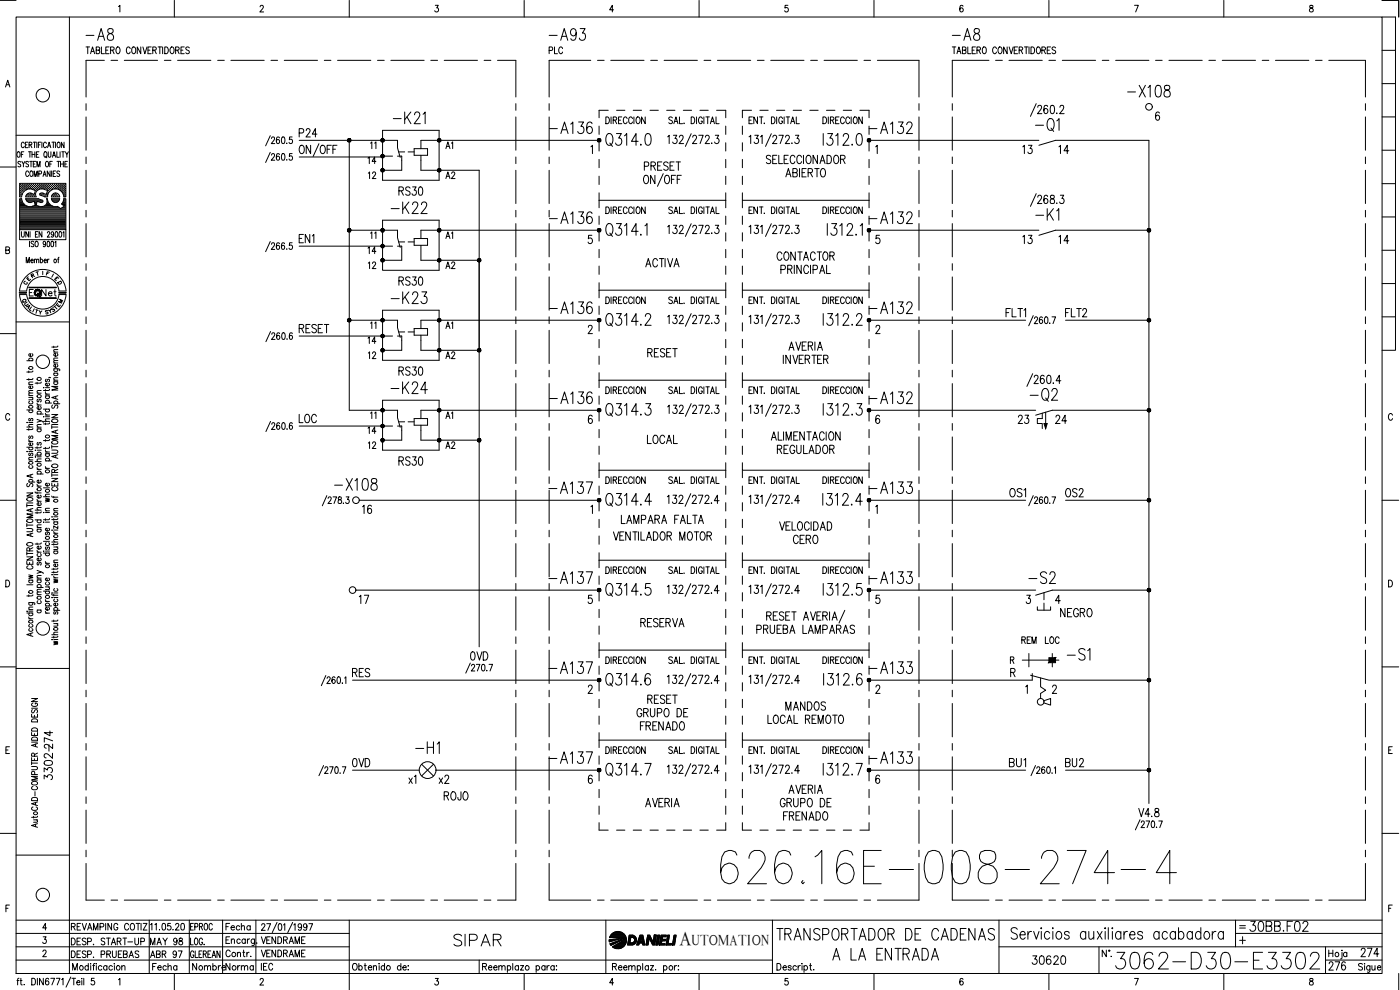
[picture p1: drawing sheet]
<svg xmlns="http://www.w3.org/2000/svg" width="420mm" height="297mm" viewBox="0 0 420 297" stroke-linecap="round" stroke-linejoin="round" font-family="sans-serif">
<defs><g id="words">
<text font-size="15" x="215.2" y="266.3">626.16E-008-274-4</text>
<text font-size="9.3" x="333.7" y="292.1">3062-D30-E3302</text>
<g font-size="7.5">
<text x="309.4" y="40.6">-Q1</text>
<text x="308" y="121.7">-Q2</text>
</g>
<g font-size="7.1">
<text x="24.7" y="13.4">-A8</text>
<text x="163.7" y="13.4">-A93</text>
<text x="284.7" y="13.4">-A8</text>
<text x="337.3" y="30.3">-X108</text>
<text x="116.8" y="38.5">-K21</text>
<text x="163.7" y="41.3">-A136</text>
<text x="259.6" y="41.3">-A132</text>
<text x="116.1" y="65.3">-K22</text>
<text x="163.7" y="68.4">-A136</text>
<text x="259.6" y="68.4">-A132</text>
<text x="309.7" y="67.4">-K1</text>
<text x="116.1" y="92.4">-K23</text>
<text x="163.7" y="95.2">-A136</text>
<text x="259.6" y="95.2">-A132</text>
<text x="116.1" y="119.2">-K24</text>
<text x="163.7" y="122.4">-A136</text>
<text x="259.6" y="122.4">-A132</text>
<text x="99.1" y="148.2">-X108</text>
<text x="163.3" y="149.2">-A137</text>
<text x="259.6" y="149.2">-A133</text>
<text x="163.3" y="176.4">-A137</text>
<text x="259.6" y="176.4">-A133</text>
<text x="307.6" y="176.4">-S2</text>
<text x="163.3" y="203.2">-A137</text>
<text x="259.6" y="203.2">-A133</text>
<text x="318.9" y="199.3">-S1</text>
<text x="123.5" y="227.2">-H1</text>
<text x="163.3" y="230.4">-A137</text>
<text x="259.6" y="230.4">-A133</text>
<text x="135.1" y="285">SIPAR</text>
<text x="231.8" y="283.3">TRANSPORTADOR DE CADENAS</text>
<text x="248.7" y="289.3">A LA ENTRADA</text>
</g>
<text font-size="6.6" x="373.9" y="280.8">30BB.F02</text>
<g font-size="6.2">
<text x="118.5" y="60">RS30</text>
<text x="234.6" y="214.5">MANDOS</text>
<text x="308.7" y="290.7">30620</text>
<text x="397.6" y="292.5">276</text>
</g>
<text font-size="5.9" x="204" y="283.6">A</text>
<g font-size="5.7">
<text x="88.5" y="42.3">P24</text>
<text x="305.9" y="47.3">13</text>
<text x="316.4" y="47.3">14</text>
<text x="192.3" y="52.2">PRESET</text>
<text x="88.5" y="74.1">EN1</text>
<text x="305.9" y="74.4">13</text>
<text x="316.4" y="74.4">14</text>
<text x="232.1" y="79.4">CONTACTOR</text>
<text x="118.5" y="86.8">RS30</text>
<text x="318.6" y="96.3">FLT2</text>
<text x="118.5" y="113.9">RS30</text>
<text x="193.3" y="108.3">RESET</text>
<text x="88.5" y="128.1">LOC</text>
<text x="304.4" y="128.4">23</text>
<text x="315.4" y="128.4">24</text>
<text x="193" y="134.4">LOCAL</text>
<text x="232.1" y="137.2">REGULADOR</text>
<text x="118.5" y="140.8">RS30</text>
<text x="107.6" y="155.2">16</text>
<text x="302" y="150.3">OS1</text>
<text x="318.6" y="150.3">OS2</text>
<text x="237.1" y="164.4">CERO</text>
<text x="106.5" y="182.4">17</text>
<text x="191.2" y="189.4">RESERVA</text>
<text x="225.8" y="191.2">PRUEBA LAMPARAS</text>
<text x="317.1" y="186.3">NEGRO</text>
<text x="140.1" y="199.3">0VD</text>
<text x="104.4" y="204.3">RES</text>
<text x="193.3" y="212.4">RESET</text>
<text x="189.8" y="216.3">GRUPO DE</text>
<text x="190.9" y="220.1">FRENADO</text>
<text x="16.6" y="225.8" transform="rotate(-90 16.6 225.8)">274</text>
<text x="104.4" y="231.4">0VD</text>
<text x="301.6" y="231.4">BU1</text>
<text x="318.6" y="231.4">BU2</text>
<text x="16.6" y="235.3" transform="rotate(-90 16.6 235.3)">3302-</text>
<text x="130.5" y="236.4">x2</text>
<text x="131.9" y="241.3">ROJO</text>
<text x="232.8" y="243.4">GRUPO DE</text>
<text x="233.9" y="247.3">FRENADO</text>
<text x="340.4" y="246.2">V4.8</text>
<text x="407.1" y="288.2">274</text>
</g>
<g font-size="5.3">
<text x="163.7" y="17.3">PLC</text>
<text x="136.9" y="45.9" transform="rotate(-90 136.9 45.9)">A1</text>
<text x="113.6" y="50.4" transform="rotate(-90 113.6 50.4)">14</text>
<text x="109.4" y="77.3">14</text>
<text x="109.4" y="81.8">12</text>
<text x="132.6" y="81.8">A2</text>
<text x="136.9" y="99.8" transform="rotate(-90 136.9 99.8)">A1</text>
<text x="113.6" y="104.4" transform="rotate(-90 113.6 104.4)">14</text>
<text x="109.4" y="135.8">12</text>
<text x="132.6" y="135.8">A2</text>
<text x="305.5" y="194.4">REM</text>
<text x="312.6" y="194.4">LOC</text>
<text x="125.6" y="236.4" transform="rotate(-90 125.6 236.4)">x1</text>
<text x="44.1" y="284.7">MAY 98</text>
<text x="56.4" y="292.5">Nombre</text>
<text x="66.7" y="292.5">Norma</text>
</g>
<g font-size="4.9">
<text x="109.4" y="54.7">12</text>
<text x="132.6" y="54.7">A2</text>
<text x="132.6" y="72.7">A1</text>
<text x="11.3" y="90">Net</text>
<text x="109.4" y="108.7">12</text>
<text x="132.6" y="108.7">A2</text>
<text x="109.4" y="131.2">14</text>
<text x="132.6" y="126.6">A1</text>
<text x="66.7" y="280.1">Fecha</text>
<text x="77.3" y="288.2">VENDRAME</text>
</g>
<g font-size="4.4">
<text x="113.6" y="45.9" transform="rotate(-90 113.6 45.9)">11</text>
<text x="113.6" y="72.7" transform="rotate(-90 113.6 72.7)">11</text>
<text x="113.6" y="99.8" transform="rotate(-90 113.6 99.8)">11</text>
<text x="113.6" y="126.6" transform="rotate(-90 113.6 126.6)">11</text>
<text x="207.6" y="283.6">UTOMATION</text>
</g>
<g font-size="4">
<text x="6.7" y="85.4">E</text>
<text x="16.2" y="86.4">D</text>
<text x="5.6" y="92.1">Q</text>
<text x="6.3" y="92.8">U</text>
<text x="6.7" y="93.8">A</text>
<text x="14.1" y="94.5">S</text>
<text x="14.8" y="93.8">T</text>
<text x="16.2" y="92.1">M</text>
</g>
<g font-size="3.5">
<text x="12.7" y="83.6">F</text>
<text x="6" y="86.4">C</text>
<text x="370.8" y="279.8">=</text>
</g>
</g></defs>
<!-- layer: DCA_A3E2|CART -->
<g fill="none" stroke="#000" stroke-width=".3">
<path d="M0 .1h4.8M4.8 5.1h410v287h-410zM20.8 5.1v287M35.6 2l.4-.4v2M52.3 .1v5M78.1 2.1l.1-.4 .5-.1 .3 .6-1 1.4h1.1M104.8 .1v5M130.6 1.6h.9l-.4 .8a.61 .61 0 0 1 .4 .9 .61 .61 0 0 1-1-.1M157.3 .1v5M184.1 2.9h-1.1l.8-1.3v2M209.8 .1v5M236.5 1.6h-.9v.8a.61 .61 0 0 1 .9 .1 .61 .61 0 0 1-.1 .9 .61 .61 0 0 1-.9-.2"/>
<path d="M262.3 .1v5M289 1.9l-.5-.3a1.15 1.15 0 0 0 .1 2 .57 .57 0 0 0 .5-.8 .57 .57 0 0 0-1-.1l-.1 .2M314.8 .1v5M340.5 1.6h1.1l-.8 2M367.3 .1v5M393.1 1.7v.6a.72 .72 0 0 1 .9 .4 .72 .72 0 0 1-.3 .9 .64 .64 0 0 1-.8-.7 .64 .64 0 0 1 .9-.5l.2-.3v-.4zM414.8 .1h5v5M414.8 5.1h4v100h-4M414.8 15.1h4M1.7 26.1l.6-2 .7 2M1.9 25.4h.8M414.8 35.1h4"/>
<path d="M414.8 25.1h4M0 50.1h4.8M4.8 40.6h16M5.3 45.6l.2-.1a.88 .88 0 0 1 .5 .9 .88 .88 0 0 1-.5 .8 1.09 1.09 0 0 1-.2-1.6zM6 56.9h.1M6 56.3h.1M6 55.7h.1M6 57.6h.1M6 58.2h.1M6 58.8h.1M6 59.8h.4M6.1 57.2h.2"/>
<path d="M6.1 56.6h.2M6.1 56h.2M6.1 55.3h.2M6.1 57.9h.2M6.1 58.5h.2M6.2 48.7l-.3-.3-.5 .3 .1 .4 .7 .5-.3 .5-.5-.2M6.2 55.2v.2M6.2 55.9v.1M6.2 56.5v.2M6.2 57.1v.2M6.2 57.8v.1M6.2 58.4v.2"/>
<path d="M6.4 46.3h.5M6.5 59.6h-.6v9.3h13.9v-9.3h-.7M6.5 56.9h.1M6.5 56.3h.1M6.5 55.7h.1M6.5 57.6h.1M6.5 58.2h.1M6.5 59.6l.2 .7M6.6 48.4l.4 .8 .5-.8M6.6 55.6v.1M6.6 56.2v.2M6.6 56.8v.2"/>
<path d="M6.6 57.5v.1M6.6 58.1v.2M6.8 57.2h.1M6.8 56.6h.1M6.8 56h.1M6.8 55.3h.1M6.9 55.2v.2M6.9 55.9v.1M6.9 56.5v.2M6.9 57.1v.2M7 49.2v.9M7.1 56.9h.2"/>
<path d="M7.1 56.3h.2M7.1 55.7h.2M7.2 45.5h-.8v1.7M7.2 55.6v.1M7.2 56.2v.2M7.2 56.8v.2M7.3 43a.47 .47 0 0 0-.6-.3 .47 .47 0 0 0-.3 .6v.4a.47 .47 0 0 0 .3 .6 .47 .47 0 0 0 .6-.4M7.4 56.6h.2M7.4 56h.2M7.4 55.3h.2M7.5 55.2v.2M7.5 55.9v.1"/>
<path d="M7.5 56.5v.2M7.6 43.5h.5M7.7 59.6h3.7M7.7 59.6l.1 .3M7.7 56.9h.1M7.7 56.3h.2M7.7 55.7h.2M7.8 59.9l.7 .8h.9M7.8 55.6v.1M7.8 56.2v.2M7.8 56.8v.1M7.8 59.8h3.7"/>
<path d="M7.9 58.8h.1M8 56.6h.2M8 56h.2M8 55.3h.2M8.1 58.5h.1M8.1 55.2v.2M8.1 55.9v.1M8.1 56.5v.2M8.1 58.4v.2M8.4 42.7h-.8v1.6h.8M8.4 56.3h.2M8.4 55.7h.2"/>
<path d="M8.4 58.8h.2M8.4 58.2h.2M8.5 55.6v.1M8.5 56.2v.2M8.5 58.2v.1M8.5 58.7v.2M8.6 48.7a.41 .41 0 0 0-.7-.2 .41 .41 0 0 0 .1 .6l.5 .3 .1 .5-.3 .2-.6-.2M8.6 45.5h.8M8.6 51.7a.46 .46 0 0 0-.6-.4 .46 .46 0 0 0-.3 .6l.3 1 .6-.3M8.7 56.6h.1M8.7 56h.1M8.7 55.3h.1"/>
<path d="M8.7 58.5h.1M8.7 43.5l.7-.1 .1-.6-.8-.1v1.6M8.8 55.2v.2M8.8 55.9v.1M8.8 56.5v.1M8.8 58.4v.2M8.9 48.4h.8M9 45.5v1.7M9 56.3h.2M9 55.7h.2M9 58.2h.2M9 58.8h.2"/>
<path d="M9.1 55.6v.1M9.1 56.2v.2M9.1 58.1v.2M9.1 58.7v.2M9.1 43.5l.5 .8M9.2 51.4l.1-.1a.86 .86 0 0 1 .6 .8 .86 .86 0 0 1-.6 .8 1.09 1.09 0 0 1-.1-1.5zM9.3 48.4v1.7M9.3 56.6h.2M9.3 56h.2M9.3 55.3h.2M9.3 58.5h.2M9.4 58l-1 .1-.7 1h3.1"/>
<path d="M9.4 55.2v.2M9.4 55.9v.1M9.4 56.5v.2M9.4 58.4v.2M9.6 46.3h.9M9.6 45.5v1.7M9.7 56.3h.1M9.7 55.7h.1M9.7 58.8h.1M9.7 56.8l.9 .3-.3 1.2-1-.3M9.7 56.8a2.54 2.54 0 0 0-3.2 2.3h-.6v-4.1h13.9v4.1h-.7a2.49 2.49 0 0 0-3.4-2.2M9.7 55.6v.1"/>
<path d="M9.7 56.2v.2M9.7 58.2v.1M9.7 58.7v.2M9.9 56.6h.2M9.9 56h.2M9.9 55.3h.2M9.9 58.5h.2M10 42.7h.8M10 49.2h.5M10 55.2v.2M10 55.9v.1M10 56.5v.2"/>
<path d="M10 58.4v.2M10.2 52.9v-1.6l.5 1.6 .5-1.6v1.6M10.3 56.9h.2M10.3 56.3h.2M10.3 55.7h.2M10.3 58.8h.2M10.4 42.7v1.6M10.4 55.6v.1M10.4 56.2v.2M10.4 56.8v.1M10.4 58.7v.2M10.4 58.2h.1"/>
<path d="M10.5 45.5v1.7M10.6 56.6h.2M10.6 56h.2M10.6 55.3h.2M10.7 55.2v.2M10.7 55.9v.1M10.7 56.5v.2M10.7 57.2h.1M10.8 48.4h-.8v1.7h.8M10.9 46.3h.5M10.9 56.9h.2M10.9 56.3h.2"/>
<path d="M10.9 55.7h.2M11 55.6v.1M11 56.2v.2M11 56.8v.2M11 42.7v1.6M11.1 50.1v-1.7l.5 1.7 .4-1.7v1.7M11.2 56.6h.2M11.2 56h.2M11.2 55.3h.2M11.3 55.2v.2M11.3 55.9v.1M11.3 56.5v.2"/>
<path d="M11.4 57.1a1.46 1.46 0 0 0-.5 2M11.4 59.6l.3 .1M11.5 43.5h.5M11.6 56.3h.1M11.6 55.7h.1M11.6 52.2l.8-.1v-.7l-.8-.1v1.6M11.6 59.7l1 .4M11.6 55.6v.1M11.6 56.2v.2M11.7 45.5h-.8v1.7h.8M11.9 56.6h.1M11.9 56h.1"/>
<path d="M11.9 55.3h.1M11.9 55.2v.2M11.9 55.9v.1M11.9 56.5v.2M12 58.5l1 .4M12.2 56.3h.2M12.2 55.7h.2M12.2 58.2h.2M12.3 42.7h-.8v1.6M12.3 55.6v.1M12.3 56.2v.2M12.3 58.1v.2"/>
<path d="M12.5 56.6h.2M12.5 56h.2M12.5 55.3h.2M12.5 58.5h.2M12.6 42.7v1.6M12.6 55.2v.2M12.6 55.9v.1M12.6 56.5v.1M12.6 58.4v.2M12.6 56.7l.7 .1M12.6 56.7l-1.3 .3M12.8 56.3h.2"/>
<path d="M12.8 55.7h.2M12.8 58.2h.2M12.9 52.9l.5-1.6 .4 1.6M12.9 55.6v.1M12.9 56.2v.2M12.9 58.1v.2M13 58l-.4-.1a.42 .42 0 0 0-.5 .1 .42 .42 0 0 0 0 .5M13 58.9l.5 .2M13.1 52.4h.6M13.1 56.6h.2M13.1 56h.2M13.1 55.3h.2"/>
<path d="M13.1 58.5h.2M13.2 55.2v.2M13.2 55.9v.1M13.2 56.5v.2M13.2 58.4v.2M13.3 56.8l1 .3-.4 1.2-1-.3M13.4 45.6l.1-.1a.86 .86 0 0 1 .6 .9 .86 .86 0 0 1-.6 .8 1.2 1.2 0 0 1-.1-1.6zM13.5 56.3h.1M13.5 55.7h.1M13.5 58.8h.1M13.5 55.6v.1M13.5 56.2v.2"/>
<path d="M13.5 58.7v.2M13.7 46.9l.4 .5M13.8 56.6h.1M13.8 56h.1M13.8 55.3h.1M13.8 58.5h.1M13.8 55.2v.2M13.8 55.9v.1M13.8 56.5v.2M13.8 58.4v.2M13.9 43a.47 .47 0 0 0-.6-.3 .47 .47 0 0 0-.3 .6v.4a.47 .47 0 0 0 .3 .6 .47 .47 0 0 0 .6-.4M13.9 59.6h.3"/>
<path d="M13.9 59.6a1.7 1.7 0 0 1-.3 2 1.7 1.7 0 0 1-2 .3M14 48.4a.86 .86 0 0 1 .6 .8 .86 .86 0 0 1-.6 .9 1.14 1.14 0 0 1 0-1.7zM14.1 58.8h.1M14.1 56.9h.2M14.1 56.3h.2M14.1 55.7h.2M14.1 58.2h.2M14.2 55.6v.1M14.2 56.2v.2M14.2 56.8v.2M14.2 58.1v.2M14.2 59.6l.2 .7"/>
<path d="M14.2 57.6h.1M14.3 44.3l.4-1.6 .5 1.6M14.4 58.3l-.2 .8h-.7M14.4 57.2h.2M14.4 56.6h.2M14.4 56h.2M14.4 55.3h.2M14.5 45.5v1.5l.3 .2 .4-.2 .1-1.5M14.5 43.8h.5M14.5 57.8l-.1 .1M14.5 55.2v.2M14.5 55.9v.1"/>
<path d="M14.5 56.5v.2M14.5 57.1v.2M14.7 56.9h.2M14.7 56.3h.2M14.7 55.7h.2M14.8 55.6v.1M14.8 56.2v.2M14.8 56.8v.2M14.9 49.2h.5M15 51.3v1.6l-.8-1.6v1.6M15 56.6h.2M15 56h.2"/>
<path d="M15 55.3h.2M15.1 55.2v.2M15.1 55.9v.1M15.1 56.5v.2M15.4 56.3h.1M15.4 55.7h.1M15.4 59.6h2.5M15.4 59.1a1.25 1.25 0 0 1 1.3-1.2 1.25 1.25 0 0 1 1.2 1.2h-2.5M15.4 59.6l.1 .3M15.5 56.8l-.1 .1M15.5 55.6v.1M15.5 56.2v.2"/>
<path d="M15.5 51.3v1.6M15.5 59.9a1.23 1.23 0 0 0 1.2 .9 1.23 1.23 0 0 0 1.2-.9M15.5 59.8h2.3M15.6 42.7h.8M15.7 56.6h.1M15.7 56h.1M15.7 55.3h.1M15.7 48.4h-.8v1.7M15.7 56.9l-.8 .6-.5 .8M15.7 47.2l.5-1.7 .5 1.7M15.7 55.2v.2M15.7 55.9v.1"/>
<path d="M15.7 56.5v.2M15.8 58.5l-.1 .1M15.9 46.6h.6M16 52.1h.4M16 42.7v1.6M16 56.3h.2M16 55.7h.2M16 58.8h.2M16.1 55.6v.1M16.1 56.2v.2M16.1 58.2v.1M16.1 58.7v.2"/>
<path d="M16.1 58.2h.1M16.3 56.6h.2M16.3 56h.2M16.3 55.3h.2M16.3 58.5h.2M16.4 55.2v.2M16.4 55.9v.1M16.4 56.5v.1M16.4 58.4v.2M16.6 42.7v1.6M16.6 56.3h.2M16.6 55.7h.2"/>
<path d="M16.6 58.2h.2M16.6 58.8h.2M16.7 51.3h-.7v1.6h.7M16.7 55.6v.1M16.7 56.2v.2M16.7 58.1v.2M16.7 58.7v.2M16.9 56.6h.2M16.9 56h.2M16.9 55.3h.2M16.9 58.5h.2M17 55.2v.2"/>
<path d="M17 55.9v.1M17 56.5v.1M17 58.4v.2M17.1 45.5v1.7h.6M17.1 48.4h.8M17.3 56.3h.1M17.3 55.7h.1M17.3 58.8h.1M17.4 42.7h.1a.88 .88 0 0 1 .6 .8 .88 .88 0 0 1-.6 .8 1.09 1.09 0 0 1-.1-1.6zM17.4 55.6v.1M17.4 56.2v.2M17.4 58.7v.2"/>
<path d="M17.5 48.4v1.7M17.6 56.6h.1M17.6 56h.1M17.6 55.3h.1M17.7 55.2v.2M17.7 55.9v.1M17.7 56.5v.2M17.9 51.5l-.3-.2-.5 .2 .1 .4 .7 .6-.3 .4-.5-.2M17.9 56.9h.2M17.9 56.3h.2M17.9 55.7h.2M17.9 59.6l-.1 .3"/>
<path d="M18 55.6v.1M18 56.2v.2M18 56.8v.2M18 45.5v1.7M18.2 49.2h.8M18.2 48.4v1.7M18.2 56.6h.2M18.2 56h.2M18.2 55.3h.2M18.3 57.1l.1 .1M18.3 55.2v.2M18.3 55.9v.1"/>
<path d="M18.3 56.5v.2M18.5 45.5h.8M18.5 56.9h.2M18.5 56.3h.2M18.5 55.7h.2M18.6 57.5l.1 .1M18.6 55.6v.1M18.6 56.2v.2M18.6 56.8v.2M18.8 57.2h.2M18.8 56.6h.2M18.8 56h.2"/>
<path d="M18.8 55.3h.2M18.8 57.9h.2M18.9 45.5v1.7M18.9 55.2v.2M18.9 55.9v.1M18.9 56.5v.2M18.9 57.1v.2M18.9 57.8v.1M19 48.4v1.7M19.2 59.6l-.2 .7M19.2 56.9h.1M19.2 56.3h.1"/>
<path d="M19.2 55.7h.1M19.2 57.6h.1M19.2 58.2h.1M19.2 42.7v1.6l-.8-1.6v1.6M19.2 58.8h.1M19.2 59.8h.4M19.3 55.6v.1M19.3 56.2v.2M19.3 56.8v.2M19.3 57.5v.1M19.3 58.1v.2M19.3 58.7v.2"/>
<path d="M19.5 49.2h.4M19.5 57.2h.1M19.5 56.6h.1M19.5 56h.1M19.5 55.3h.1M19.5 57.9h.1M19.5 58.5h.1M19.6 55.2v.2M19.6 55.9v.1M19.6 56.5v.2M19.6 57.1v.2M19.6 57.8v.1"/>
<path d="M19.6 58.4v.2M19.6 45.5l.5 .8 .4-.8M20.1 46.3v.9M20.2 48.4h-.7v1.7h.7M414.8 55.1h4M414.8 45.1h4M1.7 75h1l.1-.7-1.1-.2v2l1.1-.2 .1-.5-.4-.4M5.9 68.9v3h13.9v-3M6 64.5h13.6M6 64.2h13.6M6 63.9h13.6M6 63.6h13.6"/>
<path d="M6 63.3h13.6M6 62.9h13.6M6 62.6h12M6 62.3h11.7M6 62h2.3M6 61.7h1.6M6 61.4h1.2M6 61h.9M6 60.7h.7M6 60.4h.6M6 60.1h.4M6 64.8h13.6"/>
<path d="M6 65.2h13.6M6 65.5h13.6M6 65.8h13.6M6 66.1h13.6M6 66.4h13.6M6 66.7h13.6M6 67.1h13.6M6 67.4h13.6M6 67.7h13.6M6 68h13.6M6 68.4h13.6M6 68.7h13.6"/>
<path d="M6.4 69.5v1.2l.4 .4h.3l.2-.4v-1.2M6.7 60.4l.2 .4a2.5 2.5 0 0 0 2.8 1.1M7.9 78.9v-1.7l.4 1.7 .5-1.7v1.7M8 60.1h4.4M8.3 60.4h1.6M8.6 69.5v1.6l-.9-1.6v1.6M8.8 72.4v1.6M9 69.5v1.6M9.3 78.2h.7l-.1-.4a.48 .48 0 0 0-.6 .5 .48 .48 0 0 0 .6 .5l.1-.2M9.3 60.7l1-.3 .2 1.2-.8 .3M9.7 62h2M10.2 72.6l-.6-.2-.3 .2 .1 .3a.74 .74 0 0 1 .6 1.1l-.7-.2"/>
<path d="M10.3 78l.3-.2h.3l.1 1.1M10.3 77.8v1.1M10.4 60.4h.6M10.5 60.7h.5M10.5 61.7h.4M10.5 61h.4M10.6 61.4h.2M10.6 70.3h.5M10.8 72.5l.1-.1a.82 .82 0 0 1 .6 .8 .82 .82 0 0 1-.7 .8l-.3-.6zM11 78l.3-.2h.3v1.1M11.4 69.5h-.8v1.6h.8M11.5 60.4h1.3"/>
<path d="M12.1 78l.1-.2a.48 .48 0 0 1 .6 .5 .48 .48 0 0 1-.6 .5l-.1-.2M12.1 77.2v1.7M12.5 60.8l-1.4-.4-.2 1.2 .7 .3M12.6 69.5v1.6l-.9-1.6v1.6M12.7 60l.2 .4-.4 .3M13.1 62h2.9M13.2 78.2h.7l-.1-.4a.48 .48 0 0 0-.6 .5 .48 .48 0 0 0 .6 .5l.1-.2M13.6 61.7h1.7M13.7 72.9l-.2 .4a.46 .46 0 0 1-.6-.4 .46 .46 0 0 1 .6-.4l.1 1.2-.3 .3-.3-.2M13.9 61.4h1M14.1 61h.5M14.2 60.7h.2"/>
<path d="M14.2 69.9a.38 .38 0 0 1 .5-.4 .38 .38 0 0 1 .2 .6l-.7 1h.8M14.2 60.4h.1M14.3 72.5a.81 .81 0 0 1 .8 .6 .81 .81 0 0 1-.5 .9h-.3l-.2-.7zM14.3 77.8v1.1M14.4 60.4l.5 .8 .8 .6M14.7 77.8l-.4 .4M15.5 72.5l.1-.1a.96 .96 0 0 1 0 1.6l-.3-.7zM15.7 61.8l.6 .2a1.45 1.45 0 0 1 1.8 .6l1.1-.6M15.7 60.1h1.9M16 60.4h1.4M16.1 70l-.2 .5a.46 .46 0 0 1-.6-.5 .46 .46 0 0 1 .6-.4l.1 1.3-.3 .2-.3-.2M16.5 72.7l.3-.3v1.6"/>
<path d="M16.7 69.6l.2-.1a.96 .96 0 0 1 0 1.6h-.2l-.2-.6zM17.3 77.8h.4M17.7 77.2l-.2 .3v1.4M17.9 69.6a.81 .81 0 0 1 .8 .6 .81 .81 0 0 1-.5 .9l-.5-.2zM18.2 62.6h1.4M18.4 61.2l.8 .7M18.7 61h.9M18.8 62.3h.8M18.8 61.4h.8M18.9 69.8l.3-.3v1.6M18.9 60.7h.7M19 60.4l-.5 .8"/>
<path d="M19 60.4h.6M19.1 61.7h.5M19.2 60.1h.4M19.3 62h.3M414.8 75.1h4M414.8 65.1h4M4.8 96.6h16M5.9 87.3a7 7 0 0 1 6.9-6.5 7 7 0 0 1 7 6.5M5.9 88.4a7 7 0 0 0 6.9 6.5 7 7 0 0 0 7-6.5M8 87.3a4.9 4.9 0 0 1 4.8-4.3 4.9 4.9 0 0 1 4.9 4.3M8 88.4a4.9 4.9 0 0 0 4.8 4.3 4.9 4.9 0 0 0 4.9-4.3M8.7 86.2h8.2v.1h-8.2"/>
<path d="M8.7 89.4h8.2v.1h-8.2zM8.8 86.3h8M8.8 89.4h8M10 86.9h-1.2v1.9M10.8 92.9l.6 .2M11.8 93.2l.3 .6 .5-.5M12.1 93.8v.5M414.8 95.1h4M414.8 85.1h4M0 100.1h4.8M8 108.2h1.9M8.6 111.3v.5"/>
<path d="M8.6 113.6v.5M8.6 119.2h1.3M8.6 118.7h1.3M8.6 115.4h1.3M8.7 110.2a.53 .53 0 0 1 .8-.2 .53 .53 0 0 1 .1 .8h-.7l-.3-.3zM8.9 108.2l-.2-.1a.55 .55 0 0 1 .5-.7 .55 .55 0 0 1 .6 .7l-.2 .1M9.5 119.2l.4 .4-.1 .3-1.2 .1M9.6 115.8l.2 .1a.53 .53 0 0 1-.6 .7 .53 .53 0 0 1-.4-.7l.3-.1v.8M9.6 106.1l.2 .1a.54 .54 0 0 1-.5 .8 .54 .54 0 0 1-.5-.8l.3-.1v.9M9.9 117.9l-1.2 .1-.1 .3 .4 .4M9.9 117.2h-1.2l-.1 .4 .4 .3M9.9 114.6l-1.2 .1-.1 .3 .4 .4"/>
<path d="M9.9 113.5l-.1 .3-1.8 .1M9.9 111.3l-.4 .3h-1.5M11.1 114.7v.5M11.1 118h1.3M11.4 119.8l-.3 .3 .3 .5 .4-.7h.5l.1 .4-.3 .3M12.4 117.2h-1.2l-.1 .4 .4 .4M12.4 114.6l-.1 .3-1.8 .1M13 116.3h.2zM13.6 117.7l.1 .4 .4 .2M13.6 116.9v.5M13.6 118.8h1.3M13.6 118.3h1.3"/>
<path d="M13.6 116.3h1.3M13.9 118.8l-.2 .1a.53 .53 0 0 0 .6 .7 .53 .53 0 0 0 .3-.8M13.9 113.8l-.3 .3 .1 .4h.4l.2-.6 .3-.1 .3 .3-.3 .4M14.6 115l.2 .1a.54 .54 0 0 1-.5 .7 .54 .54 0 0 1-.5-.8h.3v.8M14.8 113.2l.4 .2M14.9 116.8l-.4 .4h-1.5M16.1 110.6l1.7 .1 .1 .5M16.1 103.9v.4M16.1 114.5h1.3M16.1 114.1h1.3M16.1 112h1.3M16.1 108.9h1.3"/>
<path d="M16.1 105.6h1.3M16.4 114.5l-.2 .2a.56 .56 0 0 0 .5 .7 .56 .56 0 0 0 .6-.7l-.2-.2M16.4 112l-.2 .1a.55 .55 0 0 0 .5 .7 .55 .55 0 0 0 .6-.7l-.2-.1M16.4 110.6l-.2 .2a.55 .55 0 0 0 .5 .7 .55 .55 0 0 0 .6-.7l-.2-.2M16.7 118.9v.7M17.1 109.3l.2 .2a.54 .54 0 0 1-.5 .7 .54 .54 0 0 1-.5-.8l.3-.1v.9M17.1 106l.2 .2a.53 .53 0 0 1-.6 .7 .53 .53 0 0 1-.4-.8l.3-.1v.9M17.4 118.7l-1.9 .6 1.9 .5M17.4 115.9h-1.9l1.9 .6-1.9 .5h1.9M17.4 113.3l-1.2 .1-.1 .3 .4 .4M17.4 108.2h-1.2l-.1 .4 .4 .3M17.4 107.4l-1.2 .1-.1 .4 .4 .3"/>
<path d="M17.4 104.9h-1.2l-.1 .4 .4 .3M17.4 103.8l-.4 .3h-1.5M2.9 124.6a.63 .63 0 0 0-.7-.5 .63 .63 0 0 0-.5 .7v.5a.63 .63 0 0 0 .5 .8 .63 .63 0 0 0 .7-.5M8 135.5h.2zM8 128.1h1.9M8 134.2h1.9M8 123h1.9M8.1 126.8h.1M8.6 131.9l.1 .3 .4 .2M8.6 128.6v.5M8.6 138h1.3M8.6 135.5h1.3"/>
<path d="M8.6 132.4h1.3M8.6 126.8h1.3M8.7 138.6a.59 .59 0 0 1 .7-.2 .59 .59 0 0 1 .4 .7 .58 .58 0 0 1-.8 .2 .58 .58 0 0 1-.3-.7zM8.7 121.8a.54 .54 0 0 1 .8-.2 .54 .54 0 0 1 .1 .9h-.7l-.3-.3zM8.9 139.7a.57 .57 0 0 0 .3 1 .57 .57 0 0 0 .7-.7l-.3-.3M8.9 136l-.3 .2 .3 .5 .4-.7h.5l.1 .4-.3 .3M8.9 134.2l-.2 .1a.55 .55 0 0 0 .5 .7 .55 .55 0 0 0 .6-.7l-.2-.1M8.9 130.8l-.3 .3 .3 .5 .4-.7h.5l.1 .4-.3 .3M8.9 125.5l-.3 .3 .3 .5 .4-.7h.5l.1 .4-.3 .3M8.9 123l-.2 .1a.55 .55 0 0 0 .5 .7 .55 .55 0 0 0 .6-.7l-.2-.1M8.9 120.4l-.2 .1a.55 .55 0 0 0 .5 .7 .55 .55 0 0 0 .6-.7l-.2-.1M9.6 132.9l.2 .1a.53 .53 0 0 1-.6 .7 .53 .53 0 0 1-.4-.8h.3v.8"/>
<path d="M9.9 137.2l-1.2 .1-.1 .4 .4 .3M9.9 128.6l-.4 .3h-1.5M9.9 127.4l-1.2 .1-.1 .3 .4 .3M10.5 137.1h.2zM10.5 135.1h.2zM10.5 138.5h1.9M10.5 136.6h1.9M11.1 125.8l1.3 .5-1.3 .4M11.1 121l.1 .3 .4 .2M11.1 134.1v.5M11.1 137.1h1.3M11.1 135.1h1.3"/>
<path d="M11.1 128.7h1.3M11.1 128.2h1.3M11.1 124.2h1.9M11.1 121.5h1.3M11.4 136.6l-.2-.2a.53 .53 0 0 1 .6-.7 .53 .53 0 0 1 .3 .9M11.4 132.7l-.3 .3 .1 .5h.4l.2-.7 .3-.1 .3 .3-.3 .5M11.4 128.7l-.2 .1a.54 .54 0 0 0 .6 .8 .54 .54 0 0 0 .3-.9M11.4 124.2l-.2-.1a.54 .54 0 0 1 .6-.8 .54 .54 0 0 1 .3 .9M12.1 122l.2 .1a.54 .54 0 0 1-.6 .8 .54 .54 0 0 1-.4-.9h.3v.8M12.4 137.7l-1.2 .1-.1 .4 .4 .3M12.4 134l-.4 .4h-1.5M12.4 127.4l-1.2 .1-.1 .3 .4 .4"/>
<path d="M12.4 126.3l.5 .2 .1 .3M13 125h.2zM13 126.4h1.9M13 122.8h1.9M13.6 140l.1 .3 .4 .2M13.6 135.1l.1 .3 .4 .2M13.6 124l.1 .3 .4 .2M13.6 126.9v.5M13.6 131.9v.5M13.6 134.2v.5M13.6 138.3h1.9M13.6 136.1h1.3"/>
<path d="M13.6 135.6h1.3M13.6 125h1.3M13.6 124.5h1.3M13.6 120.9h1.9M13.9 138.3l-.2-.1a.53 .53 0 0 1 .6-.8 .53 .53 0 0 1 .3 .9M13.9 136.1l-.2 .2a.53 .53 0 0 0 .6 .7 .53 .53 0 0 0 .3-.9M13.9 122.8a.54 .54 0 0 0-.1 .7 .54 .54 0 0 0 .8 .1l.3-.3-.3-.5M13.9 120.9l-.2-.1a.53 .53 0 0 1 .6-.7 .53 .53 0 0 1 .3 .8M14.9 134.1l-.4 .4h-1.5M14.9 131.9l-.4 .3h-1.5M14.9 126.9l-.4 .3h-1.5M14.9 125.7h-1.2l-.1 .4 .4 .3"/>
<path d="M15.5 135h1.3l.6 .5-.3 .5h-1.6M15.5 124.4h1.9l-1.9 .9h1.9M15.5 128.1h1.9M15.5 127.7v.9M15.5 133.5v1M15.5 134h1.9M15.5 127.4h1.9M15.6 139.5a.9 .9 0 0 1 1.1-.3 .9 .9 0 0 1 .6 .9 .9 .9 0 0 1-1.1 .3 .9 .9 0 0 1-.6-.9zM15.6 132.4a.9 .9 0 0 1 1.1-.3 .9 .9 0 0 1 .6 .9 .9 .9 0 0 1-1.1 .4 .9 .9 0 0 1-.6-1zM15.6 126a.9 .9 0 0 1 1.1-.3 .9 .9 0 0 1 .6 .9 .9 .9 0 0 1-1.1 .3 .9 .9 0 0 1-.6-.9zM15.8 121.5l-.3 .4 .3 .6 .4-.1 .4-.7a.5 .5 0 0 1 .7 .1 .5 .5 0 0 1-.2 .7M16.1 121.1h1.8"/>
<path d="M16.4 121.1l-.2-.1a.55 .55 0 0 1 .5-.7 .55 .55 0 0 1 .6 .7l-.2 .1M16.7 129.2v.7M16.7 136.6v.7M17.4 136.4l-1.9 .6 1.9 .5M17.4 130.7h-1.9l1.9 .5-1.9 .6h1.9M17.4 129l-1.9 .6 1.9 .5M417.9 124.6a.63 .63 0 0 0-.7-.5 .63 .63 0 0 0-.5 .7v.5a.63 .63 0 0 0 .5 .8 .63 .63 0 0 0 .7-.5M0 150.1h4.8M8 158.6h1.3l.6 .4-.1 .3-.5 .2h-1.3M8 147.9h1.9l-1.9 .9h1.9M8 151.2v.9M8 157.1v.9"/>
<path d="M8 157.6h1.9M8 151.7h1.9M8 150.9h1.9M8.1 156a1.03 1.03 0 0 1 1.8 .4 1.01 1.01 0 0 1-1 .4 1.01 1.01 0 0 1-.9-.7zM8.1 149.5a1.06 1.06 0 0 1 1.8 .4 1.01 1.01 0 0 1-1 .5 1.01 1.01 0 0 1-.9-.7zM8.3 145.1l-.3 .3 .3 .6 .4-.1 .4-.7h.7l.1 .5-.3 .3M8.6 144.6h1.9M8.9 144.6l-.2-.1a.55 .55 0 0 1 .5-.7 .55 .55 0 0 1 .6 .7l-.2 .1M9.2 142.5v.7M9.2 152.8v.6M9.9 160l-1.9 .5 1.9 .5M9.9 154.2h-1.9l1.9 .5-1.9 .6h1.9"/>
<path d="M9.9 152.6l-1.9 .5 1.9 .6M9.9 142.3l-1.9 .5 1.9 .6M10.5 147.6l.1 .3h1.8M10.5 156h1.9M10.5 153.1h1.9M11.1 149.8l.1 .4 .4 .2M11.1 145.3l.1 .4 .4 .2M11.1 140.3l.1 .3 .4 .2M11.1 147.6v.5M11.1 153.6v.5M11.1 158.8h1.3M11.1 158.3h1.3"/>
<path d="M11.1 150.4h1.3M11.1 145.9h1.3M11.1 142.2h1.9M11.1 140.8h1.3M11.4 158.8a.54 .54 0 0 0-.1 .8 .54 .54 0 0 0 .8 0l.3-.3-.3-.5M11.4 156l-.2 .2a.53 .53 0 0 0 .6 .7 .53 .53 0 0 0 .3-.9M11.4 142.2l-.2-.1a.54 .54 0 0 1 .6-.8 .54 .54 0 0 1 .3 .9M12.1 150.8l.2 .1a.55 .55 0 0 1-.5 .8 .55 .55 0 0 1-.5-.8l.3-.1v.9M12.1 148.6l.2 .1a.54 .54 0 0 1-.6 .7 .54 .54 0 0 1-.4-.8h.3v.8M12.1 144l.2 .2a.55 .55 0 0 1-.5 .8 .55 .55 0 0 1-.5-.9l.3-.1v.9M12.4 157.5h-1.2l-.1 .4 .4 .4M12.4 153.5l-.1 .3-1.8 .1"/>
<path d="M12.4 152.3h-1.2l-.1 .4 .4 .4M13 156.7h.2zM13 153.8h.2zM13 149h1.9M13 146.4h1.9M13.6 149.5l1.3 .3-1.3 .3 1.3 .2-1.3 .3M13.6 156.7h1.3M13.6 155.6v.6M13.6 153.8h1.3M13.6 153.3h1.3M13.6 140.5h1.3M13.9 159.8l-.3 .2 .3 .5 .4-.7h.5l.1 .4-.3 .3"/>
<path d="M14.6 158.5l.2 .1a.54 .54 0 0 1-.6 .7 .54 .54 0 0 1-.4-.8h.3v.8M14.6 145l.2 .1a.54 .54 0 0 1-.5 .7 .54 .54 0 0 1-.5-.7l.3-.1v.8M14.9 155.6l-.4 .3h-1.5M14.9 152.5l-1.2 .1-.1 .3 .4 .4M14.9 148.3l-1.2 .1-.1 .3 .4 .3M15.5 159h.2zM15.5 155.1h.2zM15.5 148.8l.1 .3 1.8 .1M15.5 144.9v.9h1.9v-.9M15.5 143.5h1.9l-1.9 1h1.9M15.5 142.5h1.9M15.5 142.1v.9"/>
<path d="M16 146.2a.54 .54 0 0 0-.5 .7 .54 .54 0 0 0 .7 .4h.4a.55 .55 0 0 0 .7-.4 .55 .55 0 0 0-.4-.7M16.1 159.5l.1 .3 .4 .2M16.1 153.3h1.3M16.1 148.9v.5M16.1 155.6v.5M16.1 159h1.3M16.1 156.6h1.3M16.1 155.1h1.3M16.4 156.6a.53 .53 0 0 0-.1 .8 .53 .53 0 0 0 .8-.1l.3-.3-.3-.4M16.4 141.8l-.1-.8-.6-.1-.2 .9h1.9M16.4 145.3v.5M17.4 157.8v.8l-1.3-.8v.8"/>
<path d="M17.4 155.6l-.4 .3h-1.5M17.4 152.6h-1.2l-.1 .3 .4 .4M17.4 140.8l-1 .5M414.8 150.1h5M1.7 174.1a1.03 1.03 0 0 1 1.2 1 1.03 1.03 0 0 1-1.2 1zM8 168.4v.9h1.9v-.9M8 167.1h1.9l-1.9 .9h1.9M8 175.5h1.9M8 166.1h1.9M8 165.6v.9M8.1 163a1.06 1.06 0 0 1 1.8 .4 1.01 1.01 0 0 1-1 .5 1.01 1.01 0 0 1-.9-.7zM8.5 169.7a.53 .53 0 0 0-.5 .7 .53 .53 0 0 0 .7 .4h.4a.53 .53 0 0 0 .8-.4 .53 .53 0 0 0-.5-.7"/>
<path d="M8.6 172.5l1.3 .2-1.3 .3 1.3 .3-1.3 .3M8.6 178.5v.5M8.6 174.1h1.3M8.7 177.4a.54 .54 0 0 1 .8-.2 .54 .54 0 0 1 .1 .8h-.7l-.3-.3zM8.9 174.1l-.2 .1a.56 .56 0 0 0 .5 .7 .56 .56 0 0 0 .6-.7l-.2-.1M8.9 165.3l-.1-.8h-.7l-.1 .8h1.9M8.9 168.8v.5M9.2 160.1v.8M9.9 178.5l-.4 .3h-1.5M9.9 164.3l-1 .5M11.1 171.1l1.3 .5-1.3 .4M11.1 165.1l.1 .4 .4 .2"/>
<path d="M11.1 178.4h1.3M11.1 176.3h1.9M11.1 174h1.3M11.1 173.5h1.3M11.1 165.7h1.3M11.1 162.9v.5M11.4 176.3l-.2-.2a.53 .53 0 0 1 .6-.7 .53 .53 0 0 1 .3 .9M11.4 174l-.2 .1a.53 .53 0 0 0 .6 .8 .53 .53 0 0 0 .3-.9M11.4 168.7l-.3 .3 .1 .5h.4l.2-.7 .3-.1 .3 .3-.3 .5M11.4 166.1l-.2 .2a.53 .53 0 0 0 .6 .7 .53 .53 0 0 0 .3-.9M12.1 167.4l.2 .2a.54 .54 0 0 1-.6 .7 .54 .54 0 0 1-.4-.8l.3-.1v.9M12.1 163.9l.2 .1a.54 .54 0 0 1-.6 .8 .54 .54 0 0 1-.4-.9h.3v.8"/>
<path d="M12.4 177.6l-1.2 .1-.1 .4 .4 .3M12.4 176.8l-1.2 .1-.1 .4 .4 .3M12.4 172.7h-1.2l-.1 .4 .4 .4M12.4 171.6l.6 .3v.2M12.4 162.8l-.4 .4h-1.5M13 165.3h.2zM13 177.4h1.9M13 165.9h1.9M13 162.4h1.9M13.6 179.9l.1 .3 .4 .3M13.6 168.5l.1 .3 .4 .2M13.6 176.1h1.3"/>
<path d="M13.6 169h1.3M13.6 165.3h1.3M13.9 177.4a.54 .54 0 0 0-.1 .8 .54 .54 0 0 0 .8 0l.3-.3-.3-.5M13.9 174.7a.54 .54 0 0 0-.1 .8 .54 .54 0 0 0 .8 0l.3-.3-.3-.5M13.9 165.9l-.2 .2a.53 .53 0 0 0 .6 .7 .53 .53 0 0 0 .3-.9M13.9 164.1l-.3 .3 .3 .5 .4-.7h.5l.1 .4-.3 .3M13.9 162.8l-.2 .2a.53 .53 0 0 0 .6 .7 .53 .53 0 0 0 .3-.9M14.5 176.1l.4 .4-.1 .3-1.2 .1M14.6 173.4l.2 .2a.53 .53 0 0 1-.6 .7 .53 .53 0 0 1-.4-.8l.3-.1v.9M15.5 179.3h.2zM15.5 178.3l.4 .3h1.5M15.5 172.4h.2z"/>
<path d="M15.5 162.6h1.9M15.6 178h.1M16.1 173.8l1.3 .3-1.3 .3 1.3 .2-1.3 .3M16.1 172.8l.1 .4 .4 .2M16.1 165.3h1.3M16.1 163.1v.5M16.1 170.5v.5M16.1 171.5v.4M16.1 178.3v.5M16.1 179.3h1.3M16.1 177.9h1.3M16.1 173.4h1.3"/>
<path d="M16.1 172.4h1.3M16.1 168.8h1.3M16.1 164.1h1.3M16.1 160h1.3M16.4 179.7l-.2 .2a.55 .55 0 0 0 .5 .7 .55 .55 0 0 0 .6-.7l-.2-.2M16.4 176.6a.53 .53 0 0 0-.1 .8 .53 .53 0 0 0 .8 0l.3-.3-.3-.5M16.4 165.3l-.2 .2a.55 .55 0 0 0 .5 .7 .55 .55 0 0 0 .6-.7l-.2-.2M17 164.1l.4 .4-.1 .3-1.2 .1M17.1 169.2l.2 .1a.54 .54 0 0 1-.5 .8 .54 .54 0 0 1-.5-.8l.3-.1v.8M17.4 171.4l-.4 .3h-1.5M17.4 170.4l-.1 .3-1.8 .1M17.4 168l-1.2 .1-.1 .3 .4 .4"/>
<path d="M17.4 163l-.1 .3-1.8 .1M17.4 161.9h-1.2l-.1 .3 .4 .4M416.7 174.1a1.03 1.03 0 0 1 1.2 1 1.03 1.03 0 0 1-1.2 1zM8 183.4h.2zM8 183.9h1.9M8.6 185.1l.1 .3 .4 .3M8.6 180.8l1.7 .1 .1 .5M8.6 185.7h1.3M8.6 183.4h1.3M8.6 182.9h1.3M8.7 186.3a.54 .54 0 0 1 .8-.2 .54 .54 0 0 1 .1 .8l-.9-.1zM8.9 188.6l-.2 .2a.55 .55 0 0 0 .5 .6 .55 .55 0 0 0 .6-.6l-.2-.2"/>
<path d="M8.9 187.4l-.2 .1a.55 .55 0 0 0 .5 .7 .55 .55 0 0 0 .6-.7l-.2-.1M8.9 183.9l-.2 .2a.55 .55 0 0 0 .5 .7 .55 .55 0 0 0 .6-.7l-.2-.2M8.9 180.8l-.2 .1a.55 .55 0 0 0 .5 .7 .55 .55 0 0 0 .6-.7l-.2-.1M9.2 190.1v.6M9.9 189.9l-1.9 .5 1.9 .6M9.9 182.1l-1.2 .1-.1 .4 .4 .3M11.1 183h1.3M11.4 183a.54 .54 0 0 0-.1 .8 .54 .54 0 0 0 .8 0l.3-.3-.3-.5M11.4 180.2l-.2 .2a.53 .53 0 0 0 .6 .7 .53 .53 0 0 0 .3-.9M13.6 183.4l.1 .4 .4 .2M13.6 184h1.3M13.6 181.8h1.9"/>
<path d="M13.6 180.5h1.3M13.9 181.8l-.2-.1a.56 .56 0 0 1 .5-.7 .56 .56 0 0 1 .6 .7l-.2 .1M14.6 182.2l.2 .2a.54 .54 0 0 1-.5 .7 .54 .54 0 0 1-.5-.8l.3-.1v.9M15.5 191.9h.2zM15.5 190.4h1.9M16.1 192.4l1.3 .2-1.3 .3 1.3 .3-1.3 .2M16.1 191.9h1.3M16.1 186v.5M16.1 190.9v.5M16.1 187.1h1.3M16.1 183.1h1.8M16.4 183.5l-.3 .3 .1 .4h.4l.2-.6 .3-.1 .3 .3-.3 .5"/>
<path d="M16.4 183.1l-.2-.1a.53 .53 0 0 1 .6-.7 .53 .53 0 0 1 .3 .8M17 187.1l.4 .3-.1 .4-1.2 .1M17.1 181l.2 .1a.53 .53 0 0 1-.6 .7 .53 .53 0 0 1-.4-.8h.3v.8M17.4 190.9l-.4 .3h-1.5M17.4 189.7l-1.2 .1-.1 .3 .4 .3M17.4 186l-.4 .3h-1.5M0 200.1h4.8M4.8 200.6h16M414.8 200.1h5M1.8 225h.6M2.8 224.1h-1v2h1M416.8 225h.6"/>
<path d="M417.8 224.1h-1v2h1M0 250h4.8M4.8 256.6h16M414.8 250h5M1.8 272.5h.6M2.8 271.6h-1v2M4.8 276.1h410M44.8 276.1v16M56.8 276.1v16M66.8 276.1v16M76.8 276.1v16M104.8 276.1v20.9"/>
<path d="M181.8 276.1v16M183.9 279.9h3M184.1 279.8h2.6M184.4 279.7h2M184.8 279.6h1.2M231.8 276.1v16M299.8 276.1v16M370.8 276.1v8M416.8 272.5h.6M417.8 271.6h-1v2M4.8 280.1h100M4.8 284.1h100"/>
<path d="M4.8 288.1h227M5.1 294.2h.5M5.7 293.5l-.3 .1-.1 .3v1.6M6 294.2h.6M6.3 293.5v1.6v.3l.4 .1M7.2 295.3l.1 .1M9.5 293.5a1 1 0 0 1 1.2 1 1 1 0 0 1-1.2 1zM11.2 293.5v2M13 293.5v2l-1.1-2v2M14.6 293.8l-.5-.3a1.11 1.11 0 0 0-.5 1 1.11 1.11 0 0 0 .6 1 .57 .57 0 0 0 .5-.8 .57 .57 0 0 0-1-.1l-.1 .3M15.2 293.5h1.2l-.8 2M16.9 293.5h1.1l-.8 2"/>
<path d="M18.5 293.9l.4-.4v2M21.3 293.1l-1.5 3.1M21.6 293.5h1.1M22.1 293.5v2M23 294.8h1v-.2a.53 .53 0 0 0-.7-.4 .53 .53 0 0 0-.3 .8l.5 .5 .5-.2M24.6 293.5v.2zM24.6 294.2v1.3M25.1 293.5v2M28.3 293.5h-.8l-.1 .9a.63 .63 0 0 1 .9 0 .63 .63 0 0 1-.1 .9 .63 .63 0 0 1-.9-.2M35.6 293.9l.4-.3v2M52.3 292.1v4.9M78.1 294l.3-.4 .5 .1 .1 .2-.2 .7-.8 1h1.1"/>
<path d="M130.6 293.6h.9l-.4 .7a.6 .6 0 0 1 .4 1 .6 .6 0 0 1-1-.1M143.8 288.1v4M157.3 292.1v4.9M182.8 282.3h1.3M182.8 282.1h1.8M182.8 282.5h.3M182.8 282.4h.8M182.8 282l.1 .6M182.9 281.3h2.7l.2 .2M182.9 282h2.2M183 281.2h4.8M183 281h4.8"/>
<path d="M183.1 283.2l.2 .5 3.1-1.5-.1-.2-3.3 1.2h1.4M183.1 280.9h4.6M183.1 283.3h1M183.2 280.8h4.5M183.2 283.4h.6M183.3 280.6h4.3M183.3 283.6h.2M183.3 280.5h4.2M183.4 283.1h1.2M183.4 280.4h4M183.6 280.2h3.6M183.7 280.1h3.4"/>
<path d="M183.7 282.9h1.2M183.8 284.1h3.2M183.9 281.8h1.7M183.9 284h3.3M184 284.3h2.8M184.1 282.8h1.1M184.1 294.9h-1.1l.8-1.3v2M184.1 283.9h3.2M184.3 284.4h2.3M184.4 283.7h3M184.5 282.6h1M184.6 284.6h1.6"/>
<path d="M184.6 283.6h2.9M184.9 282.5h.9M184.9 283.4h2.7M184.9 281.7h1.1M185.1 283.3h2.6M185.3 282.4h.7M185.3 283.2h2.4M185.6 282.3h.7M185.6 283.1h2.2M185.8 281.5h.7M185.8 282.9h2.1M185.8 281.6l.2 .2-3.2 .8"/>
<path d="M185.8 281.6l-3 .4M186 282.1h.4M186.1 282.8h1.8M186.1 281.8l1.1-.2-.9 .4zM186.1 281.8h.5M186.3 282.6h1.6M186.3 281.7h.6M186.5 282.5h1.5M186.6 282.3h1.4M186.7 282.4h1.3M186.7 282.1h1.3M186.8 281.5h.3"/>
<path d="M186.8 281.6h.3M187 282h1M187.3 281.8h.7M187.5 281.6h.5M187.5 281.7h.5M187.8 281.5h.1M187.9 281.2l-2.1 .3M187.9 281.2a2.6 2.6 0 0 0-2.5-1.7 2.6 2.6 0 0 0-2.4 1.8h4.6M187.9 281.4l-1.4 .8 .2 .2-2.9 1.7M188 281.4a2.6 2.6 0 0 1-1.1 2.9 2.6 2.6 0 0 1-3.1-.2M188.3 283.4h1.8M188.4 283.2h2.1"/>
<path d="M188.4 283.3h2M188.4 282.9h2.4M188.4 283.1h2.3M188.5 282.8h.6M188.5 282.6h.6M188.5 282.5h.6M188.6 282.4h.5M188.6 282.3h.5M188.6 282.1h.6M188.6 282h.6M188.6 281.8h.6M188.6 281.7h.6"/>
<path d="M188.7 281.6h.6M188.7 281.5h.6M188.7 281.3h1.1a.78 .78 0 0 1 .7 .7 .78 .78 0 0 1-.7 .8M188.7 281.2h2.1M188.8 281h1.8M188.8 280.9h1.7M188.8 280.8h1.5M188.8 280.6h1.2M189.3 281.3l-.2 1.6h.7M189.8 280.6h-1l-.5 3h1.5M189.8 280.6a1.5 1.5 0 0 1 1.3 1.4 1.5 1.5 0 0 1-1.3 1.5M189.9 281.3h.9"/>
<path d="M190 282.8h.9M190.2 281.5h.7M190.2 282.6h.7M190.3 281.6h.7M190.3 282.5h.7M190.4 281.7h.6M190.4 282.4h.6M190.4 281.8h.6M190.5 282.3h.6M190.5 282.1h.6M190.5 282h.6M191.1 283.4h.6"/>
<path d="M191.1 283.3h.7M191.2 283.2h.6M191.2 283.1h.7M191.3 282.9h2.1M191.3 282.8h2.1M191.3 282.6h2M191.4 282.5h1.9M191.4 282.4h.7M191.5 282.3h.6M191.6 282.1h.6M191.6 282h.6M191.6 281.8h.6"/>
<path d="M191.7 281.7h.6M191.7 281.6h.6M191.8 281.5h.6M191.8 281.3h1.3M191.9 281.2h1.1M191.9 281h1.1M191.9 280.9h1.1M192 280.8h1M192 280.6h.9M192.1 280.6h.8l.6 3h-.6l-.1-.7h-.9l-.2 .7h-.6zM192.4 281.2l.3 1.2h-.6zM192.5 281.6h.6"/>
<path d="M192.5 281.5h.6M192.5 281.7h.7M192.6 282h.6M192.6 281.8h.6M192.6 282.1h.7M192.7 282.4h.6M192.7 282.3h.6M192.8 283.1h.6M192.8 283.2h.7M192.9 283.3h.6M192.9 283.4h.6M193.9 283.4h.6"/>
<path d="M193.9 283.2h.7M193.9 283.3h.6M194 282.9h.6M194 283.1h.6M194 282.8h.6M194 282.6h.6M194.1 282.5h.6M194.1 282.4h.6M194.1 282.3h.6M194.1 282.1h.6M194.1 282h.7M194.2 281.8h.6"/>
<path d="M194.2 281.7h.6M194.2 281.6h.6M194.2 281.5h1.2M194.3 281.3h1M194.3 281.2h1M194.3 281h.9M194.3 280.9h.9M194.4 280.8h.7M194.4 280.6h.6M194.4 280.6h.6l1 2.1 .3-2.1h.7h-.7h.7l-.5 3h-.6l-1-2.2-.4 2.2h-.6zM194.4 280.6l-.5 3M194.9 281.6h.6"/>
<path d="M195 281.7h.5M195.1 281.8h.5M195.1 282h.6M195.2 282.1h.5M195.2 282.3h.6M195.3 282.4h.5M195.4 282.5h.5M195.5 282.6h1.1M195.5 282.8h1.1M195.6 282.9h1M195.6 283.1h1M195.7 283.2h.9"/>
<path d="M195.7 283.3h.8M195.8 283.4h.7M196 282.5h.6M196 282.4h.7M196.1 282.3h.6M196.1 282.1h.6M196.1 282h.6M196.1 281.8h.7M196.2 281.7h.6M196.2 281.6h.6M196.2 281.5h.6M196.3 281.3h.5"/>
<path d="M196.3 281.2h.6M196.3 281h.6M196.3 280.9h.6M196.3 280.8h.6M196.9 283.3h.6M196.9 283.4h.6M196.9 283.1h.7M196.9 283.2h.7M197 282.8h.6M197 282.9h.6M197 282.6h.7M197.1 282.5h.6"/>
<path d="M197.1 282.4h.6M197.1 282.3h.6M197.1 282.1h.6M197.1 282h.6M197.1 281.8h.7M197.2 281.7h.6M197.2 281.6h.6M197.2 281.3h.7M197.2 281.5h.6M197.3 281.2h.6M197.3 281h.6M197.3 280.9h.7"/>
<path d="M197.3 280.8h.7M197.4 280.6h.6l-.5 3h-.7zM197.4 280.6h.6M197.9 283.3h1.6M197.9 283.4h1.6M198 283.1h.5M198 283.2h1.6M198 282.8h.5M198 282.9h.5M198 282.6h.6M198 282.5h.6M198.1 282.4h.5"/>
<path d="M198.1 282.3h1.6M198.1 282.1h1.6M198.1 282h1.7M198.2 281.8h1.6M198.2 281.7h.6M198.2 281.6h.6M198.2 281.3h.6M198.2 281.5h.6M198.3 281.2h.5M198.3 281h1.6M198.3 280.9h1.6M198.3 280.8h1.6"/>
<path d="M198.4 280.6h1.6l-.1 .5h-1.1l-.1 .7h1.1l-.1 .5h-1.1l-.1 .8h1.1l-.1 .5h-1.6zM198.4 280.6h1.6M199.9 283.3h1.6M199.9 283.4h1.6M199.9 283.1h.6M199.9 283.2h1.6M200 282.8h.5M200 282.9h.5M200 282.6h.6M200 282.5h.6M200.1 282.4h.5M200.1 282.3h.6"/>
<path d="M200.1 282.1h.6M200.1 282h.6M200.2 281.8h.5M200.2 281.7h.5M200.2 281.6h.5M200.2 281.3h.6M200.2 281.5h.6M200.3 281.2h.5M200.3 281h.5M200.3 280.9h.6M200.3 280.8h.6M200.4 280.6h.5l-.4 2.5h1v.5h-1.6z"/>
<path d="M200.4 280.6h.5M201.8 283.4h.6M201.8 283.2h.7M201.8 283.3h.7M201.9 282.9h.6M201.9 283.1h.6M201.9 282.8h.7M202 282.6h.6M202 282.5h.6M202 282.4h.6M202 282.3h.6M202.1 282.1h.5"/>
<path d="M202.1 282h.6M202.1 281.8h.6M202.1 281.7h.6M202.1 281.6h.6M202.1 281.5h.7M202.2 281.3h.6M202.2 281.2h.6M202.2 281h.7M202.2 280.9h.7M202.3 280.8h.6M202.3 280.6h.6l-.5 3h-.6zM202.3 280.6h.6"/>
<path d="M209.8 292.1v4.9M236.5 293.6h-.9v.8a.61 .61 0 0 1 .9 .1 .61 .61 0 0 1-.1 .8 .61 .61 0 0 1-.9-.1M262.3 292.1v4.9M289 293.9l-.5-.3a1.17 1.17 0 0 0 .1 2 .56 .56 0 0 0 .5-.6 .56 .56 0 0 0-.4-.6 .56 .56 0 0 0-.7 .5M299.8 284.1h115M314.8 292.1v4.9M329.8 284.1v8M340.5 293.6h1.1l-.8 2M367.3 292.1v4.9M370.8 280.1h44M393.1 293.7v.5a.72 .72 0 0 1 .9 .5 .72 .72 0 0 1-.3 .9 .64 .64 0 0 1-.8-.7 .64 .64 0 0 1 .9-.6l.2-.3v-.3zM397.8 288.1h17"/>
<path d="M419.8 292.1v4.9"/>
<circle cx="12.8" cy="28.6" r="2.01"/>
<circle cx="16.6" cy="78.2" r=".49"/>
<circle cx="11.7" cy="118.9" r=".57"/>
<circle cx="11.7" cy="113.7" r=".57"/>
<circle cx="12.8" cy="108.5" r="2.01"/>
<circle cx="11.7" cy="139.4" r=".57"/>
<circle cx="14.2" cy="131" r=".56"/>
<circle cx="11.7" cy="146.8" r=".57"/>
<circle cx="14.2" cy="141.4" r=".57"/>
<circle cx="14.2" cy="147.3" r=".56"/>
<circle cx="16.7" cy="154.1" r=".56"/>
<circle cx="16.7" cy="150.2" r=".57"/>
<circle cx="11.7" cy="179.3" r=".57"/>
<circle cx="14.2" cy="179.1" r=".57"/>
<circle cx="14.2" cy="161.4" r=".56"/>
<circle cx="14.2" cy="169.9" r=".57"/>
<circle cx="16.7" cy="160.9" r=".57"/>
<circle cx="12.8" cy="188.6" r="2.01"/>
<circle cx="16.7" cy="188.7" r=".56"/>
<circle cx="12.8" cy="268.5" r="2.01"/>
</g>
<!-- layer: DCA_A3E2|CART-ES -->
<g fill="none" stroke="#000" stroke-width=".3">
<path d="M21.8 291.1v-2l.7 2 .7-2v2M26.5 290a.58 .58 0 0 0-.8 0 .58 .58 0 0 0 0 .8 .58 .58 0 0 0 .8 0M26.5 289.1v2M27.1 289.2h.2zM27.2 289.7v1.4M27.8 289.7h.6M28.5 289.1l-.3 .1-.1 .3v1.6M28.9 289.1v.1zM28.9 289.7v1.4M30.6 290a.6 .6 0 0 0-.9 0 .6 .6 0 0 0 0 .8 .6 .6 0 0 0 .9 0M32.1 290a.58 .58 0 0 0-.9 0 .58 .58 0 0 0 0 .8 .58 .58 0 0 0 .9 0M32.1 289.7v1.4"/>
<path d="M33.7 290a.6 .6 0 0 0-.8 0 .6 .6 0 0 0 0 .8 .6 .6 0 0 0 .8 0M34.3 289.1v.1zM34.3 289.7v1.4M36.5 290.1l.5-.4 .4 .1 .1 1.3M36.5 289.7v1.4M45.8 290h.7M46.9 289.1h-1.1v2M47.3 290.3h1.1l-.1-.4a.6 .6 0 0 0-.8 .1 .6 .6 0 0 0 0 .9 .6 .6 0 0 0 .9-.1M49.9 290a.58 .58 0 0 0-.8 0 .58 .58 0 0 0 0 .8 .58 .58 0 0 0 .8 0M50.4 290.1l.5-.4 .4 .1 .1 1.3M50.4 289.1v2M53.1 290a.58 .58 0 0 0-.9 0 .58 .58 0 0 0 0 .8 .58 .58 0 0 0 .9 0"/>
<path d="M53.1 289.7v1.4M67.8 282h.7M68.9 281.1h-1.1v2h1.1M69.1 285.5a.65 .65 0 0 0-.8-.4 .65 .65 0 0 0-.5 .7v.5a.65 .65 0 0 0 .5 .7 .65 .65 0 0 0 .8-.4M69.4 282.1l.4-.4 .5 .1 .1 1.3M69.4 281.7v1.4M71.2 286.1l.5-.4 .4 .1 .1 1.2M71.2 285.7v1.3M72.1 282a.58 .58 0 0 0-.8 0 .58 .58 0 0 0 0 .8 .58 .58 0 0 0 .8 0M72.9 285.7h.5M73.1 285.1v1.6l.1 .3h.3M73.6 282a.58 .58 0 0 0-.8 0 .58 .58 0 0 0 0 .8 .58 .58 0 0 0 .8 0"/>
<path d="M73.6 281.7v1.4M74.1 285.7v1.3M74.3 281.7v1.4M74.8 285.7l-.5 .1-.2 .5M74.9 281.7l-.4 .1-.2 .5M76.4 281.7l-.1 1.8-.3 .2-.4-.1M76.4 282a.58 .58 0 0 0-.9 0 .58 .58 0 0 0 0 .8 .58 .58 0 0 0 .9 0M106.1 289.2a1 1 0 0 1 1.2 .7 1 1 0 0 1-.6 1.2 1.06 1.06 0 0 1-1-.8 1.06 1.06 0 0 1 .4-1.1zM107.7 290a.58 .58 0 0 1 .8 0 .58 .58 0 0 1 0 .8 .58 .58 0 0 1-.8 0M107.7 289.1v2M109.3 289.7h.6M109.6 289.1v1.6v.3l.4 .1"/>
<path d="M110.5 290.3h1v-.4a.58 .58 0 0 0-.8 .1 .58 .58 0 0 0 0 .8 .58 .58 0 0 0 .8 0M112.1 290.1l.4-.4 .4 .1 .1 1.3M112.1 289.7v1.4M113.8 289.1v.1zM113.8 289.7v1.4M115.4 290a.58 .58 0 0 0-.8 0 .58 .58 0 0 0 0 .8 .58 .58 0 0 0 .8 0M115.4 289.1v2M120.3 290a.6 .6 0 0 0-.9 0 .6 .6 0 0 0 0 .8 .6 .6 0 0 0 .9 0M120.3 289.1v2M120.9 290.3h1l-.1-.4a.58 .58 0 0 0-.8 .1 .58 .58 0 0 0 .1 .8 .58 .58 0 0 0 .8 0M122.5 289.7v.2zM122.5 290.9v.2z"/>
<path d="M144.8 290l1-.1 .1-.7-1.1-.1v2M145.4 290l.6 1.1M146.6 290.3h1l-.1-.4a.58 .58 0 0 0-.8 .1 .58 .58 0 0 0 .1 .8 .58 .58 0 0 0 .8 0M148.2 290.3h1l-.1-.4a.58 .58 0 0 0-.8 .1 .58 .58 0 0 0 .1 .8 .58 .58 0 0 0 .8 0M149.7 290.1l.4-.4 .4 .1 .1 1.3M149.7 289.7v1.4M150.6 290.1l.4-.4 .5 .1 .1 1.3M152.3 290a.58 .58 0 0 1 .8 0 .58 .58 0 0 1 0 .8 .58 .58 0 0 1-.8 0M152.3 289.7v2M153.9 289.1v2M155.6 290a.6 .6 0 0 0-.9 0 .6 .6 0 0 0 0 .8 .6 .6 0 0 0 .9 0M155.6 289.7v1.4"/>
<path d="M156.2 289.7h.9l-.9 1.4h.9M160.9 290a.6 .6 0 0 1 .9 0 .6 .6 0 0 1 0 .8 .6 .6 0 0 1-.9 0M160.9 289.7v2M163.6 290a.58 .58 0 0 0-.9 0 .58 .58 0 0 0 0 .8 .58 .58 0 0 0 .9 0M163.6 289.7v1.4M164.2 289.7v1.4M164.8 289.7l-.4 .1-.2 .5M166.3 290a.6 .6 0 0 0-.8 0 .6 .6 0 0 0 0 .8 .6 .6 0 0 0 .8 0M166.3 289.7v1.4M167 289.7v.2zM167 290.9v.2zM183.8 290l1-.1 .1-.7-1.1-.1v2"/>
<path d="M184.4 290l.6 1.1M185.6 290.3h1v-.4a.6 .6 0 0 0-.9 .1 .6 .6 0 0 0 .1 .9 .6 .6 0 0 0 .8-.1M187.2 290.3h1l-.1-.4a.58 .58 0 0 0-.8 .1 .58 .58 0 0 0 .1 .8 .58 .58 0 0 0 .8 0M188.7 290.1l.4-.4 .4 .1 .1 1.3M188.7 289.7v1.4M189.6 290.1l.5-.4 .4 .1 .1 1.3M191.3 290a.58 .58 0 0 1 .8 0 .58 .58 0 0 1 0 .8 .58 .58 0 0 1-.8 0M191.3 289.7v2M192.9 289.1v2M194.6 290a.58 .58 0 0 0-.8 0 .58 .58 0 0 0 0 .8 .58 .58 0 0 0 .8 0M194.6 289.7v1.4M195.2 289.7h.9l-.9 1.4h.9"/>
<path d="M196.8 290.9v.1M199.1 290a.6 .6 0 0 1 .9 0 .6 .6 0 0 1 0 .8 .6 .6 0 0 1-.9 0M199.1 289.7v2M202.4 289.7v1.4M203.1 289.7l-.5 .1-.2 .5M203.5 289.8h.2zM203.5 291h.2zM402.8 285.1v.2zM408.9 289.3l-.4-.2-.8 .2 .2 .5 .9 .5-.1 .7-.6 .1-.4-.3M409.5 289.7v1.4M411.1 289.7v1.8l-.3 .2-.4-.1M411.1 290a.58 .58 0 0 0-.8 0 .58 .58 0 0 0 0 .8 .58 .58 0 0 0 .8 0"/>
<path d="M411.7 289.7l.1 1.3 .4 .1 .5-.4M412.7 289.7v1.4M413.4 290.3h1l-.1-.4a.58 .58 0 0 0-.8 .1 .58 .58 0 0 0 .1 .8 .58 .58 0 0 0 .8 0"/>
<circle cx="24.4" cy="290.3" r=".64"/>
<circle cx="35.5" cy="290.3" r=".64"/>
<circle cx="70.2" cy="286.4" r=".65"/>
<circle cx="116.6" cy="290.3" r=".65"/>
<circle cx="158.2" cy="290.3" r=".65"/>
<circle cx="201.3" cy="290.3" r=".64"/>
</g>
<!-- layer: CART -->
<g fill="none" stroke="#000" stroke-width=".3">
<path d="M414.8 .1h5v5M9.5 219.8v.9h1.8M9.5 214.3v.9h1.8v-.9M9.5 209.6h1.8l-1.8 .9h1.8M9.5 212.5h1.8M9.6 218.7a.96 .96 0 0 1 1.1-.3 .96 .96 0 0 1 .6 1h-1.8zM9.6 215.9a.98 .98 0 0 1 1-.2 .98 .98 0 0 1 .7 .9h-1.8zM9.7 212.9l-.2 .4 .2 .6 .5-.2 .2-.5a.48 .48 0 0 1 .7-.2 .48 .48 0 0 1 .1 .7l-.2 .2M9.9 210.9a.53 .53 0 0 0-.4 .7 .53 .53 0 0 0 .7 .3h.4a.53 .53 0 0 0 .7-.5 .53 .53 0 0 0-.7-.5v.4M10.3 214.6v.6M9.5 230h1.3l.5 .4-.1 .3-.4 .3h-1.3M9.5 227.3v.9h1.8"/>
<path d="M9.5 229h1.8M9.5 228.5v.9M9.5 222.7h1.8M9.6 239.5a.98 .98 0 0 1 1.1-.2 .98 .98 0 0 1 .6 .9h-1.8zM9.6 234.7a.88 .88 0 0 1 1-.3 .88 .88 0 0 1 .6 .9 .88 .88 0 0 1-1 .3 .88 .88 0 0 1-.6-.9zM9.6 221.4a.96 .96 0 0 1 1.1-.2 .96 .96 0 0 1 .6 .9h-1.8zM9.9 236a.53 .53 0 0 0-.4 .6 .53 .53 0 0 0 .7 .4h.4a.53 .53 0 0 0 .7-.4 .53 .53 0 0 0-.5-.6M10.3 226.9l-.1-.8-.5-.1-.2 .9h1.8M10.4 232.4l-.1-.9h-.7l-.1 .9h1.8M10.5 237.5v1.3M11.3 232.9h-1.8l1.8 .6-1.8 .5h1.8M11.3 223.1l-1.8 .5 1.8 .6"/>
<path d="M9.9 242.1a.52 .52 0 0 0-.4 .7 .52 .52 0 0 0 .7 .3h.4a.52 .52 0 0 0 .7-.3 .52 .52 0 0 0-.5-.7M10.1 246h1.2M10.1 244.9v.5M10.7 240.8v.7M10.7 247.3v.7M10.9 246l.4 .3-.1 .4h-1.1M11.3 247.1l-1.8 .6 1.8 .5M11.3 244.9l-.4 .3h-1.4M11.3 240.6l-1.8 .6 1.8 .5M78.5 277.6l.2-.4a.54 .54 0 0 1 .8 .2 .54 .54 0 0 1-.3 .8l-.8 .9h1.2M80.1 277.1h1.1l-.8 2M83.1 276.8l-1.4 3"/>
<path d="M83.7 277.2h.7l.1 .3v1.3l-.4 .3-.4-.1-.1-.2zM85.1 277.5l.4-.4v2M87.8 276.8l-1.4 3M88.2 277.5l.4-.4v2M90.5 277.8l-.2 .5a.56 .56 0 0 1-.8-.2 .56 .56 0 0 1 .2-.8 .56 .56 0 0 1 .7 .1l.1 .4a.97 .97 0 0 1-.6 1.3l-.4-.3M92.1 277.8l-.2 .5a.56 .56 0 0 1-.8-.2 .56 .56 0 0 1 .2-.8 .56 .56 0 0 1 .7 .1l.1 .4a.97 .97 0 0 1-.6 1.3l-.4-.3M92.7 277.1h1.1l-.8 2M305.3 278.8a.98 .98 0 0 0-1-.5 .98 .98 0 0 0-.9 .8l.3 .5 1.1 .5a.86 .86 0 0 1 .5 .9 .86 .86 0 0 1-.7 .8h-.5l-.7-.5M308.5 279.5v2.3M309.6 279.5a.99 .99 0 0 0-1.1 1M310.2 279.5l.8 2.3 .8-2.3M312.5 278.3v.4z"/>
<path d="M312.5 279.5v2.3M315 280l-.3-.4a.73 .73 0 0 0-1.1 .4 1.05 1.05 0 0 0-.1 1.3 1.05 1.05 0 0 0 1.2 .3l.3-.3M316 278.3v.4zM316 279.5v2.3M317.3 279.6a1.13 1.13 0 0 1 1.4 .8 1.13 1.13 0 0 1-.7 1.4 1.19 1.19 0 0 1-1.2-.8 1.19 1.19 0 0 1 .5-1.4zM320.9 280a.75 .75 0 0 0-.7-.6 .75 .75 0 0 0-.8 .6 1.43 1.43 0 0 0 1.4 .8l.1 .5a.77 .77 0 0 1-.7 .5 .77 .77 0 0 1-.8-.5M325.8 280a.78 .78 0 0 0-.7-.6 .78 .78 0 0 0-.7 .6 1.06 1.06 0 0 0-.1 1.3 1.06 1.06 0 0 0 1.3 .3l.2-.3M325.8 279.5v2.3M326.8 279.5l.1 2.1 .7 .2 .7-.6M328.3 279.5v2.3M329.3 279.5l1.5 2.3M330.8 279.5l-1.5 2.3"/>
<path d="M331.7 278.3l.2 .2-.2 .2zM331.7 279.5v2.3M332.6 278.3v3.5M333.8 278.3v.4zM333.8 279.5v2.3M336.4 280l-.3-.4a.73 .73 0 0 0-1.2 .4 1.05 1.05 0 0 0-.1 1.3 1.05 1.05 0 0 0 1.3 .3l.3-.3M336.4 279.5v2.3M337.3 279.5v2.3M338.4 279.5a.93 .93 0 0 0-1.1 1M342.9 280a.78 .78 0 0 0-.7-.6 .78 .78 0 0 0-.8 .6l.1 .3a1.43 1.43 0 0 1 1.4 .9v.1a.81 .81 0 0 1-.7 .5 .81 .81 0 0 1-.8-.5M347.9 280l-.6-.5a1.17 1.17 0 0 0-1.1 1.1 1.17 1.17 0 0 0 1.1 1.2l.6-.5M347.9 279.5v2.3"/>
<path d="M350.4 280l-.6-.5a1.17 1.17 0 0 0-1 1.1 1.17 1.17 0 0 0 1 1.2l.6-.5M352.8 280a.78 .78 0 0 0-.8-.6 .78 .78 0 0 0-.7 .6 1.06 1.06 0 0 0-.1 1.3 1.06 1.06 0 0 0 1.3 .3l.3-.3M352.8 279.5v2.3M353.7 280a.78 .78 0 0 1 .7-.6 .78 .78 0 0 1 .8 .6 1.06 1.06 0 0 1 0 1.3 1.06 1.06 0 0 1-1.3 .3l-.2-.3M353.7 278.3v3.5M357.8 280l-.3-.4a.73 .73 0 0 0-1.1 .4 1.05 1.05 0 0 0-.1 1.3 1.05 1.05 0 0 0 1.2 .3l.3-.3M357.8 279.5v2.3M360.4 280l-.3-.4a.73 .73 0 0 0-1.2 .4 1.05 1.05 0 0 0 0 1.3 1.05 1.05 0 0 0 1.2 .3l.3-.3M360.4 278.3v3.5M361.7 279.6l.2-.1a1.17 1.17 0 0 1 1.2 1.1 1.17 1.17 0 0 1-1.2 1.2 1.4 1.4 0 0 1-.2-2.2zM363.8 279.5v2.3M364.9 279.5a.99 .99 0 0 0-1.1 1"/>
<path d="M367.2 280l-.6-.5a1.17 1.17 0 0 0-1.1 1.1 1.17 1.17 0 0 0 1.1 1.2l.6-.5M367.2 279.5v2.3M78.4 281.1l.7 2 .7-2M79.1 290h.7M80.1 282.1h.6M80.1 289h-1v2.1h1M81.1 281.1h-1v2M81.8 289.5a.61 .61 0 0 0-.7-.5 .61 .61 0 0 0-.5 .8v.5a.61 .61 0 0 0 .5 .8 .61 .61 0 0 0 .7-.5M82.7 281.1v2l-1.1-2v2M83.4 281.1a1.02 1.02 0 0 1 1.1 1 1.02 1.02 0 0 1-1.1 1zM85.1 282.1l1-.1v-.7l-1-.2v2M85.6 282.1l.6 1"/>
<path d="M86.8 283.1l.6-2 .7 2M87 282.4h.8M88.6 283.1v-2l.6 2 .7-2v2M90.5 282.1h.6M91.6 281.1h-1.1v2M233.2 289.1a1.01 1.01 0 0 1 1.2 1 1.01 1.01 0 0 1-1.2 1zM235 290.3h1l-.1-.4a.58 .58 0 0 0-.8 .1 .58 .58 0 0 0 .1 .8 .58 .58 0 0 0 .8 0M237.4 290a.5 .5 0 0 0-.4-.3 .5 .5 0 0 0-.5 .3l.9 .7-.3 .4-.5-.1-.1-.2M239 290a.6 .6 0 0 0-.9 0 .6 .6 0 0 0 0 .8 .6 .6 0 0 0 .9 0M239.5 289.7v1.4M240.2 289.7l-.4 .1-.3 .5M240.7 289.1v.1z"/>
<path d="M240.7 289.7v1.4M241.3 290a.6 .6 0 0 1 .9 0 .6 .6 0 0 1 0 .8 .6 .6 0 0 1-.9 0M241.3 289.7v2M243 289.7h.5M243.2 289.1v1.6l.1 .3 .3 .1M244.2 290.9l.1 .1M306.1 280.5h1.6v-.4a.73 .73 0 0 0-.7-.7 .73 .73 0 0 0-.8 .6 1.05 1.05 0 0 0 0 1.3 1.05 1.05 0 0 0 1.2 .3l.3-.3M339 280.5h1.6v-.4a.73 .73 0 0 0-.6-.7 .73 .73 0 0 0-.8 .6 1.05 1.05 0 0 0-.1 1.3 1.05 1.05 0 0 0 1.3 .3l.2-.3M372.9 281v2.2"/>
<circle cx="10.6" cy="244" r=".54"/>
</g>
<!-- layer: 0 -->
<g fill="none" stroke="#000" stroke-width=".3">
<path d="M26.3 14.1v2M27.2 16.1l.6-2 .6 2M28.9 15.1l.9-.1v-.7l-.9-.2v2l.9-.2 .1-.5-.4-.3M30.4 14.1v2h1M31.3 18.1h-5.5v11M32.7 14.1h-1v2h1M33.2 15.1l.9-.1 .1-.7-1-.2v2M33.3 18.1h2M33.7 15.1l.5 1M35.1 14.2l.2-.1a1.05 1.05 0 0 1 .8 1 1.05 1.05 0 0 1-.8 1 1.33 1.33 0 0 1-.2-1.9zM37.3 18.1h10M39.1 14.6a.59 .59 0 0 0-.7-.5 .59 .59 0 0 0-.5 .7v.6a.59 .59 0 0 0 .5 .7 .59 .59 0 0 0 .7-.5"/>
<path d="M39.8 14.2l.2-.1a1.05 1.05 0 0 1 .8 1 1.05 1.05 0 0 1-.8 1 1.38 1.38 0 0 1-.2-1.9zM42.2 14.1v2l-1-2v2M42.9 14.1l.6 2 .6-2M44.4 15.1h.6M45.4 14.1h-1v2h1M45.8 15.1l1-.1v-.8l-1-.1v2M46.4 15.1l.5 1M47.5 14.1h1M48 14.1v2M48.8 14.1v2M49.3 18.1h2M49.4 14.1a1.02 1.02 0 0 1 1.1 1 1.02 1.02 0 0 1-1.1 1z"/>
<path d="M51.4 14.2l.1-.1a1.05 1.05 0 0 1 .8 1 1.05 1.05 0 0 1-.8 1 1.29 1.29 0 0 1-.1-1.9zM52.7 15.1l.9-.1v-.8l-.9-.1v2M53.3 15.1l.5 1M53.3 18.1h10M54.3 15.1h.6M55.3 14.1h-1v2h1M56.8 14.4l-.1-.2a.55 .55 0 0 0-.6-.1 .55 .55 0 0 0-.3 .5l.7 .5a.53 .53 0 0 1 .2 .8 .53 .53 0 0 1-.8 .1l-.1-.2M65.3 18.1h2M69.3 18.1h10M81.3 18.1h2M85.3 18.1h10M97.3 18.1h2"/>
<path d="M101.3 18.1h10M113.3 18.1h2M117.3 18.1h10M129.3 18.1h2M133.3 18.1h10M145.3 18.1h2M149.3 18.1h5.5v11M177.3 18.1h-12.5v11M179.3 18.1h2M183.3 18.1h10M195.3 18.1h2M199.3 18.1h10"/>
<path d="M211.3 18.1h2M215.3 18.1h10M227.3 18.1h2M231.3 18.1h10M243.3 18.1h2M247.3 18.1h10M259.3 18.1h2M263.3 18.1h12.5v11M286.3 14.1v2M287.2 16.1l.6-2 .6 2M288.8 15.1l1-.1 .1-.7-1.1-.2v2l1.1-.2v-.7l-.4-.1M290.4 14.1v2h1"/>
<path d="M292.7 14.1h-.9v2h.9M293.2 15.1l.9-.1 .1-.7-1-.2v2M293.7 15.1l.6 1M295.1 14.2l.1-.1a1.05 1.05 0 0 1 .8 1 1.05 1.05 0 0 1-.8 1 1.38 1.38 0 0 1-.1-1.9zM296.8 18.1h-11v11M298.8 18.1h2M299 14.6a.59 .59 0 0 0-.7-.5 .59 .59 0 0 0-.4 .7v.6a.59 .59 0 0 0 .4 .7 .59 .59 0 0 0 .7-.5M299.8 14.2l.2-.1a1.05 1.05 0 0 1 .8 1 1.05 1.05 0 0 1-.8 1 1.33 1.33 0 0 1-.2-1.9zM302.3 14.1v2l-1.1-2v2M302.8 18.1h10M302.9 14.1l.6 2 .6-2M304.4 15.1h.6"/>
<path d="M305.4 14.1h-1v2h1M305.9 15.1l.8-.1 .1-.7-.9-.2v2M306.4 15.1l.5 1M307.4 14.1h1.1M308 14.1v2M308.8 14.1v2M309.4 14.1a1.02 1.02 0 0 1 1.1 1 1.02 1.02 0 0 1-1.1 1zM311.3 14.2l.2-.1a1.05 1.05 0 0 1 .8 1 1.05 1.05 0 0 1-.8 1 1.33 1.33 0 0 1-.2-1.9zM312.7 15.1l.9-.1 .1-.7-1-.2v2M313.2 15.1l.6 1M314.3 15.1h.6M314.8 18.1h2"/>
<path d="M315.3 14.1h-1v2h1M316.8 14.4a.63 .63 0 0 0-1.1 0l.2 .4 .8 .4 .1 .6a.63 .63 0 0 1-1.1 0M318.8 18.1h10M330.8 18.1h2M334.8 18.1h10M346.8 18.1h2M350.8 18.1h10M362.8 18.1h2M366.8 18.1h10M378.8 18.1h2M382.8 18.1h10M394.8 18.1h2"/>
<path d="M398.8 18.1h11v11M25.8 31.1v2M25.8 35.1v10M114.8 39.1h17v15h-17zM154.8 31.1v2M154.8 35.1v10M164.8 31.1v2M164.8 35.1v10M181.8 35.1a1.02 1.02 0 0 1 1.1 1 1.02 1.02 0 0 1-1.1 1zM182.5 33.1h-2.7v2.2M183.4 35.1v2M184 36.1l.9-.1 .1-.7-1-.2v2"/>
<path d="M184.5 36.1l.6 1M185 33.1h2.5M185.6 36.1h.6M186.6 35.1h-1v2h1M188.2 35.6a.59 .59 0 0 0-.7-.5 .59 .59 0 0 0-.4 .7v.6a.59 .59 0 0 0 .4 .7 .59 .59 0 0 0 .7-.5M189.8 35.6a.59 .59 0 0 0-.7-.5 .59 .59 0 0 0-.4 .7v.6a.59 .59 0 0 0 .4 .7 .59 .59 0 0 0 .7-.5M190 33.1h2.5M190.2 35.1v2M191 35.4l.3-.3a1.05 1.05 0 0 1 .8 1 1.05 1.05 0 0 1-.8 1l-.4-.7zM193.6 35.1v2l-1.1-2v2M195.1 33.1h2.5M200.1 33.1h2.5"/>
<path d="M201.8 35.4a.63 .63 0 0 0-1.1 0l.2 .4 .7 .4 .2 .6a.63 .63 0 0 1-1.1 0M202.2 37.1l.7-2 .6 2M202.5 36.4h.7M203.9 35.1v2h1M205.1 33.1h2.5M205.3 36.9v.2l.1-.1M207.4 35.1a1.02 1.02 0 0 1 1.1 1 1.02 1.02 0 0 1-1.1 1zM209 35.1v2M210.1 33.1h2.5M210.8 35.6a.59 .59 0 0 0-.7-.5 .59 .59 0 0 0-.5 .7v.6a.6 .6 0 0 0 .6 .7 .6 .6 0 0 0 .6-.7h-.4M211.2 35.1v2M211.8 35.1h1.1"/>
<path d="M212.4 35.1v2M213.2 37.1l.6-2 .6 2M213.4 36.4h.8M214.9 35.1v2h.9M215.1 33.1h2.7v2.2M217.8 37.8v2.5M222.8 37.8v2.5M224.8 36.1h.6M225.6 33.1h-2.8v2.2M225.8 35.1h-1v2h1M227.3 35.1v2l-1.1-2v2M227.9 35.1h1.1"/>
<path d="M228 33.1h2.5M228.5 35.1v2M229.4 36.9v.2v-.1M231.5 35.1a1.02 1.02 0 0 1 1.1 1 1.02 1.02 0 0 1-1.1 1zM233 33.1h2.5M233.1 35.1v2M234.9 35.6a.59 .59 0 0 0-.7-.5 .59 .59 0 0 0-.5 .7v.6a.6 .6 0 0 0 .6 .7 .6 .6 0 0 0 .6-.7h-.4M235.3 35.1v2M235.9 35.1h1.1M236.5 35.1v2M237.3 37.1l.6-2 .6 2M237.5 36.4h.8"/>
<path d="M238 33.1h2.5M239 35.1v2h.9M243 33.1h2.5M247 35.1a1.02 1.02 0 0 1 1.1 1 1.02 1.02 0 0 1-1.1 1zM248 33.1h2.6M248.6 35.1v2M249.2 36.1l.9-.1 .1-.7-1-.2v2M249.7 36.1l.6 1M250.8 36.1h.6M251.8 35.1h-1v2h1M253.1 33.1h2.5M253.4 35.6a.59 .59 0 0 0-.7-.5 .59 .59 0 0 0-.4 .7v.6a.59 .59 0 0 0 .4 .7 .59 .59 0 0 0 .7-.5"/>
<path d="M255 35.6a.59 .59 0 0 0-.7-.5 .59 .59 0 0 0-.5 .7v.6a.59 .59 0 0 0 .5 .7 .59 .59 0 0 0 .7-.5M255.4 35.1v2M256.2 35.4l.3-.3a1.05 1.05 0 0 1 .8 1 1.05 1.05 0 0 1-.8 1l-.4-.5zM258.1 33.1h2.7v2.2M275.8 31.1v2M275.8 35.1v10M285.8 31.1v2M285.8 35.1v10M311 31.1l-1.8 3.8M311.4 32.2l.4-.6 .6 .1 .2 .4-.3 .8-.9 1.2h1.3M314.4 31.9l-.1-.2-.5-.1a1.53 1.53 0 0 0-.4 2.1 .71 .71 0 0 0 1.1-.2 .71 .71 0 0 0-.7-1l-.3 .2-.2 .6M315.4 31.7l.5-.1a1.67 1.67 0 0 1 0 2.5h-.2a2 2 0 0 1-.3-2.4z"/>
<path d="M318.1 32.2l.4-.6 .6 .1 .1 .4-.2 .8-1 1.2h1.4M347.9 33.9l-.5-.3a1.47 1.47 0 0 0 .1 2.5 .71 .71 0 0 0 .5-1 .71 .71 0 0 0-1.1-.2l-.1 .3M409.8 31.1v2M409.8 35.1v10M25.8 47.1v2M25.8 51.1v10M81.1 45.7l-1.4 3.1M81.1 40.7l-1.4 3.1M81.5 46.6l.1-.4 .5-.1 .3 .6-1 1.4h1.1M81.5 41.6l.3-.5 .5 .2v.6l-.9 1.2h1.1M83.9 46.4l-.5-.3a1.15 1.15 0 0 0 .1 2 .6 .6 0 0 0 .4-.8 .6 .6 0 0 0-.8-.4l-.2 .5M83.9 41.4l-.5-.3a1.17 1.17 0 0 0 .1 2 .55 .55 0 0 0 .5-.5 .55 .55 0 0 0-.5-.6 .55 .55 0 0 0-.6 .4"/>
<path d="M84.7 46.2h.6l.1 .3v1.2l-.4 .4-.3-.1-.2-.3zM84.7 41.2h.6l.1 .3v1.2l-.4 .4-.3-.1-.2-.3zM86.1 47.9v.1M86.1 42.9v.1M87.7 46.1h-.8l-.1 .8a.59 .59 0 0 1 .9 .1 .59 .59 0 0 1-.1 .8 .59 .59 0 0 1-.9-.1M89.8 42.1h29.5v2.3l.8 2.8M89.8 47.1h25M90.2 43.7l.2-.1a1.35 1.35 0 0 1 1 1 1.35 1.35 0 0 1-.5 1.4l-.1 .1a1.37 1.37 0 0 1-1.1-1 1.37 1.37 0 0 1 .5-1.4zM93.2 43.6v2.5l-1.3-2.5v2.5M95.7 43.1l-1.7 3.8M96.3 43.9l.3-.3a1.34 1.34 0 0 1 1.1 1 1.34 1.34 0 0 1-.5 1.4l-.2 .1a1.35 1.35 0 0 1-.7-2.2zM98.2 44.8h.7"/>
<path d="M99.4 43.6h-1.2v2.5M99.9 44.8h.8M101.1 43.6h-1.2v2.5M104.8 42.1v81h14.5v2.2l.8 2.9M115.3 46.8h2.5M119.3 46.8h1.3v4.3h-5.8M119.6 45.6h1.9M122.5 45.6h1.8M124.3 44.6h4v2h-4zM126.3 46.6v4.5h17.5v143M154.8 47.1v2M154.8 51.1v10"/>
<path d="M164.8 47.1v2M164.8 51.1v10M177.3 44.1l.5-.5v2.5M179.8 42.8v2.5M179.8 47.8v2.5M179.8 52.9v2.5M179.8 57.9v4.4M179.8 42.1h-53.5v2.5M182.3 40.2l.3-.1a1.55 1.55 0 0 1 1.3 2.2l-.1 .4a.96 .96 0 0 1-1.5 .7l-.5-1.1v-.9zM183 42.9l.8 1M185 40.1h1.5l-.8 1.3a1.03 1.03 0 0 1 .8 1.6 1.03 1.03 0 0 1-1.8-.1M187.4 40.8l.7-.7v3.5"/>
<path d="M191.5 42.4h-2l1.4-2.3v3.5M192.3 43.3v.3l.2-.2M193.5 52.7a.78 .78 0 0 1 .9 0 .78 .78 0 0 1 .2 .8v.6a.79 .79 0 0 1-.7 1 .79 .79 0 0 1-.8-1v-.6zM193.9 40.2l.7-.1a1.71 1.71 0 0 1 .8 2l-.4 1.3-.6 .2a1.69 1.69 0 0 1-.9-2zM196.6 52.6v2.5l-1.4-2.5v2.5M199.1 52.1l-1.8 3.8M199.8 52.7l.6-.1a1.56 1.56 0 0 1 0 2.5 1.37 1.37 0 0 1-1.1-1 1.37 1.37 0 0 1 .5-1.4zM200.4 41l.4-.4v2.5M202.1 40.6h1l-.5 1a.73 .73 0 0 1 .6 1.1 .73 .73 0 0 1-1.3-.1M202.7 52.6h-1.2v2.5M203.9 41.2l.2-.5a.68 .68 0 0 1 .9 .3 .68 .68 0 0 1-.2 .9l-1 1.2h1.3M204.5 52.6h-1.3v2.5"/>
<path d="M207.4 40.1l-1.7 3.8M207.9 41.2l.4-.6h.4l.3 .4v.6l-1.2 1.5h1.3M209.7 40.6h1.3l-.9 2.5M211.7 41.2l.4-.6h.4l.4 .4-.1 .6-1.2 1.5h1.3M213.6 42.9v.2l.1-.1M214.7 40.6h1l-.6 1a.73 .73 0 0 1 .6 1.1 .73 .73 0 0 1-1.2-.1M217.8 42.8v2.5M217.8 47.8v2.5M217.8 52.9v2.5M217.8 57.9v4.4M222.8 42.8v2.5M222.8 47.8v2.5"/>
<path d="M222.8 52.9v2.5M222.8 57.9v4.4M224.8 41l.5-.4v2.5M226.5 40.6h1.1l-.6 1a.74 .74 0 0 1 .6 1.1 .74 .74 0 0 1-1.3-.1M228.2 41l.5-.4v2.5M231.3 46.9a.66 .66 0 0 0-.8-.3 .66 .66 0 0 0-.4 .8l1.1 .7 .1 .7a.78 .78 0 0 1-1.3 0M231.5 40.1l-1.8 3.8M231.9 47.8h.8M231.9 41.2l.4-.6 .6 .1 .2 .3-.1 .6-1.1 1.5h1.3M233.1 46.6h-1.2v2.5h1.2M233.7 46.6v2.5h1.2M233.8 40.6h1.3l-1 2.5"/>
<path d="M235.3 47.8h.8M235.8 41.2l.3-.6h.4l.4 .4-.1 .6-1.1 1.5h1.3M235.8 53.1l.8-2.5 .8 2.5M236.1 52.3h1M236.6 46.6h-1.3v2.5h1.3M237.7 42.9v.2v-.1M238 51.8l1.1-.1 .2-.4-.2-.6-1.1-.1v2.5l1.1-.1 .2-.7-.5-.5M238.5 47.2a.72 .72 0 0 0-.8-.6 .72 .72 0 0 0-.5 .9v.6a.73 .73 0 0 0 .4 1 .73 .73 0 0 0 .9-.6M238.7 40.6h1l-.5 1a.73 .73 0 0 1 .6 1.1 .73 .73 0 0 1-1.3-.1M239.9 50.6v2.5M240.6 47.2a.74 .74 0 0 0-.9-.6 .74 .74 0 0 0-.6 .9v.6a.75 .75 0 0 0 .6 1 .75 .75 0 0 0 .9-.6M240.7 51.8h.8"/>
<path d="M241.1 46.6v2.5M241.9 50.6h-1.2v2.5h1.2M242.3 46.7l.2-.1a1.35 1.35 0 0 1 1 1 1.35 1.35 0 0 1-.5 1.4l-.1 .1a1.34 1.34 0 0 1-1.1-1 1.34 1.34 0 0 1 .5-1.4zM242.5 51.8l1.2-.1 .1-.4-.1-.6-1.2-.1v2.5M243.2 51.8l.6 1.3M244.5 50.6h1.3M245.2 50.6v2.5M245.3 46.6v2.5l-1.3-2.5v2.5M246.1 49.1l.7-2.5 .8 2.5M246.4 48.2h.9M246.6 50.7l.2-.1a1.37 1.37 0 0 1 1 1 1.37 1.37 0 0 1-.4 1.4l-.6 .1a1.62 1.62 0 0 1-.2-2.4zM247.1 40.1v3.5"/>
<path d="M248.2 46.6a1.33 1.33 0 0 1 1.4 .8 1.33 1.33 0 0 1-.5 1.6l-.9 .1zM248.4 40.1h1.5l-.9 1.3a1.03 1.03 0 0 1 .9 1.6 1.03 1.03 0 0 1-1.8-.1M250.4 46.9l.3-.3a1.28 1.28 0 0 1 1.1 1.2 1.28 1.28 0 0 1-1.1 1.3l-.3-.3-.2-.7zM250.8 40.8l.7-.7v3.5M252.3 47.8l1.1-.1 .2-.4-.1-.5-.3-.2h-.9v2.5M252.9 47.8l.7 1.3M253.1 40.9l.1-.5a.85 .85 0 0 1 1.2-.2 .85 .85 0 0 1 .2 1.2l-1.7 2.2h1.9M255.7 43.3v.3l.2-.2M257.3 40.2l.7-.1a1.77 1.77 0 0 1 .8 2l-.4 1.3-.7 .2a1.69 1.69 0 0 1-.8-2zM260.8 42.1h51M260.8 42.8v2.5M260.8 47.8v2.5"/>
<path d="M260.8 52.9v2.5M260.8 57.9v4.4M262.8 44.1l.5-.5v2.5M275.8 47.1v2M275.8 51.1v10M285.8 47.1v2M285.8 51.1v10M311 58.1l-1.8 3.8M311.4 59.2l.2-.5 .6-.1 .4 .7-1.2 1.8h1.3M311.8 43.6l5-1.5h28v199M314.4 59l-.6-.4a2 2 0 0 0-.3 2.4 .71 .71 0 0 0 1-.7 .71 .71 0 0 0-1-.6l-.2 .6M315.3 58.7v.7a1.01 1.01 0 0 1 1 .5 1.01 1.01 0 0 1 0 1.1 .79 .79 0 0 1-1.2-.6 .79 .79 0 0 1 1-.9l.2-.1a.55 .55 0 0 0-.3-.8z"/>
<path d="M318.2 58.6h1l-.5 .9a.73 .73 0 0 1 .6 1.2 .73 .73 0 0 1-1.3-.1M409.8 47.1v2M409.8 51.1v10M25.8 63.1v2M25.8 67.1v10M25.8 79.1v2M81.1 72.5l-1.4 3M81.5 73.3l.3-.5 .5 .2v.6l-.9 1.2h1.1M83.9 73.1l-.5-.3a1.17 1.17 0 0 0 .1 2 .55 .55 0 0 0 .5-.5 .55 .55 0 0 0-.5-.6 .55 .55 0 0 0-.6 .5M85.4 73.1l-.5-.3a1.17 1.17 0 0 0 .1 2 .55 .55 0 0 0 .5-.5 .55 .55 0 0 0-.4-.6 .55 .55 0 0 0-.6 .5M86.1 74.7h.1M89.8 73.9h25"/>
<path d="M104.8 69.1h14.5v2.2l.8 2.9M114.8 66.1h17v15h-17zM115.3 73.9h2.5M119.3 73.9h1.3v4.2h-5.8M119.6 72.6h1.9M122.5 72.6h1.8M124.3 71.6h4v2h-4zM126.3 73.6v4.5h17.5M154.8 63.1v2M154.8 67.1v10M154.8 79.1v2M164.8 67.1v10"/>
<path d="M164.8 79.1v2M177.6 70.6h-.9l-.1 1.1a.76 .76 0 0 1 1 0 .76 .76 0 0 1 0 1.1 .76 .76 0 0 1-1 0l-.1-.2M179.8 60.1h38M179.8 69.8v2.5M179.8 74.8v2.5M179.8 79.8v2.5M179.8 69.1h-53.5v2.5M181.8 62.1a1 1 0 0 1 1.1 1 1 1 0 0 1-1.1 1zM182.3 67.3l.3-.2a1.53 1.53 0 0 1 1.3 2.1l-.1 .6a.96 .96 0 0 1-1.5 .6l-.5-1.2 .1-1.3zM183 69.9l.8 1M183.4 62.1v2M184 63.1l.9-.2 .2-.2-.2-.5-.9-.1v2"/>
<path d="M184.5 63.1l.6 1M185 67.1h1.5l-.8 1.3a1.03 1.03 0 0 1 .8 1.6 1.03 1.03 0 0 1-1.8-.1M185.6 63.1h.6M186.6 62.1h-1v2h1M187.4 67.8l.7-.7v3.5M188.2 62.6a.59 .59 0 0 0-.7-.5 .59 .59 0 0 0-.4 .8v.4a.59 .59 0 0 0 .4 .8 .59 .59 0 0 0 .7-.5M189.8 62.6a.59 .59 0 0 0-.7-.5 .59 .59 0 0 0-.4 .8v.4a.59 .59 0 0 0 .4 .8 .59 .59 0 0 0 .7-.5M190.2 62.1v2M191.2 62.2a.94 .94 0 0 1 1 .5 .94 .94 0 0 1-.3 1.1l-.3 .3a1.09 1.09 0 0 1-.8-.8 1.09 1.09 0 0 1 .4-1.1zM191.5 69.4h-2l1.4-2.3v3.5M192.3 70.3v.3l.2-.2M193.5 67.8l.7-.7v3.5"/>
<path d="M193.6 62.1v2l-1.1-2v2M194.1 79.2h.9M197.3 78.2a.64 .64 0 0 0-1-.5 1.67 1.67 0 0 0 .2 2.4 .68 .68 0 0 0 .8-.6M197.9 77.6h1.3M198.6 77.6v2.5M199.6 77.6v2.5M200.4 68.1l.4-.5v2.5M200.4 77.6l.7 2.5 .8-2.5M201.8 62.4l-.4-.3-.7 .3 .1 .4 1 .7v.3l-.4 .3-.7-.3M202.1 67.6h1l-.5 .9a.75 .75 0 0 1 .6 1.2 .75 .75 0 0 1-1.3-.1M202.2 64.1l.7-2 .6 2M202.5 63.4h.7"/>
<path d="M202.6 79.2h.9M203.9 68.2l.4-.6 .6 .1 .1 .4-.2 .8-1 1.2h1.3M203.9 62.1v2h1M205.3 63.9l.1 .1M207.4 62.1a1 1 0 0 1 1.1 1 1 1 0 0 1-1.1 1zM207.4 67.1l-1.7 3.8M207.9 68.2l.4-.6h.4l.3 .5-.3 .8-.9 1.2h1.3M209 62.1v2M209.7 67.6h1.3l-.9 2.5M210.8 62.6a.59 .59 0 0 0-.8-.5 .59 .59 0 0 0-.4 .8v.4a.6 .6 0 0 0 .6 .8 .6 .6 0 0 0 .6-.8h-.4M211.2 62.1v2M211.7 68.2l.4-.6h.4l.4 .5-.3 .8-1 1.2h1.3"/>
<path d="M211.8 62.1h1.1M212.4 62.1v2M213.2 64.1l.6-2 .6 2M213.4 63.4h.8M213.6 69.8v.3l.1-.1M214.7 67.6h1l-.6 .9a.75 .75 0 0 1 .7 1.2 .75 .75 0 0 1-1.3-.1M214.9 62.1v2h.9M217.8 64.8v2.5M217.8 69.8v2.5M217.8 74.8v2.5M217.8 79.8v2.5M222.8 60.1h38"/>
<path d="M222.8 64.8v2.5M222.8 69.8v2.5M222.8 74.8v2.5M222.8 79.8v2.5M224.8 68.1l.5-.5v2.5M224.8 63.1h.6M225.8 62.1h-1v2h1M226.5 67.6h1.1l-.6 .9a.76 .76 0 0 1 .6 1.2 .76 .76 0 0 1-1.3-.1M227.3 62.1v2l-1.1-2v2M227.9 62.1h1.1M228.2 68.1l.5-.5v2.5M228.5 62.1v2"/>
<path d="M229.4 63.9v.1M231.5 67.1l-1.8 3.8M231.5 62.1a1 1 0 0 1 1.1 1 1 1 0 0 1-1.1 1zM231.9 68.2l.4-.6 .6 .1 .2 .4-.3 .8-.9 1.2h1.3M233.1 62.1v2M233.8 67.6h1.3l-1 2.5M234.9 62.6a.59 .59 0 0 0-.8-.5 .59 .59 0 0 0-.4 .8v.4a.6 .6 0 0 0 .6 .8 .6 .6 0 0 0 .6-.8h-.4M235.3 62.1v2M235.8 68.2l.3-.6h.4l.4 .5-.3 .8-.9 1.2h1.3M235.9 62.1h1.1M236.5 62.1v2M237.3 64.1l.6-2 .6 2"/>
<path d="M237.5 63.4h.8M237.7 69.8v.3v-.1M238.4 79.6v2.5M238.7 67.6h1l-.5 .9a.75 .75 0 0 1 .6 1.2 .75 .75 0 0 1-1.3-.1M239 62.1v2h.9M240.5 79.6v2.5l-1.4-2.5v2.5M243.2 79.6v2.5M247 62.1a1 1 0 0 1 1.1 1 1 1 0 0 1-1.1 1zM248.1 79.6v2.5h1.1M248.3 67.1v3.5M248.6 62.1v2M249.2 63.1l.9-.2 .2-.2-.2-.5-.9-.1v2"/>
<path d="M249.6 67.1h1.5l-.8 1.3a1.03 1.03 0 0 1 .8 1.6 1.03 1.03 0 0 1-1.8-.1M249.7 63.1l.6 1M250.8 63.1h.6M251.8 62.1h-1v2h1M252 67.8l.7-.7v3.5M253.4 62.6a.59 .59 0 0 0-.7-.5 .59 .59 0 0 0-.4 .8v.4a.59 .59 0 0 0 .4 .8 .59 .59 0 0 0 .7-.5M254.3 67.9l.1-.5 .4-.3h.6l.3 .3a1.28 1.28 0 0 1-.2 1.5l-1.4 1.7h1.9M255 62.6a.59 .59 0 0 0-.8-.5 .59 .59 0 0 0-.4 .8v.4a.59 .59 0 0 0 .4 .8 .59 .59 0 0 0 .8-.5M255.4 62.1v2M256.4 62.2l.1-.1a1.02 1.02 0 0 1 .8 1 1.02 1.02 0 0 1-.8 1 1.38 1.38 0 0 1-.1-1.9zM256.9 70.3v.3l.1-.2M260.8 69.1h51"/>
<path d="M260.8 69.8v2.5M260.8 74.8v2.5M260.8 79.8v2.5M263.9 70.6h-.9l-.1 1.1a.76 .76 0 0 1 1 0 .76 .76 0 0 1 0 1.1 .76 .76 0 0 1-1 0l-.1-.2M275.8 67.1v10M275.8 79.1v2M285.8 63.1v2M285.8 67.1v10M285.8 79.1v2M344.8 69.1h-28l-5 1.5M409.8 63.1v2M409.8 67.1v10"/>
<path d="M409.8 79.1v2M25.8 83.1v10M25.8 95.1v2M25.8 99.1v10M81.2 99.5l-1.4 3M84.8 99.9h.6l.1 .3v1.3l-.4 .3h-.3l-.2-.3zM89.8 98.5l1.1-.1 .2-.4v-.4l-1.3-.2v2.5M90.5 98.5l.6 1.4M91.8 98.5h.8M93 97.4h-1.2v2.5h1.2M95 97.7a.73 .73 0 0 0-.8-.4 .73 .73 0 0 0-.6 .6l.4 .5 .7 .3a.69 .69 0 0 1-.1 1.1 .69 .69 0 0 1-1-.3M95.5 98.5h.8"/>
<path d="M96.8 97.4h-1.3v2.5h1.3M97.3 97.4h1.4M98 97.4v2.5M104.8 96.1h14.5v2.2l.8 2.9M114.8 93.1h17v15h-17zM119.6 99.6h1.9M122.5 99.6h1.8M124.3 98.6h4v2h-4zM154.8 83.1v10M154.8 95.1v2M154.8 99.1v10M164.8 83.1v10"/>
<path d="M164.8 99.1v10M176.6 98.2l.4-.6 .5 .1 .2 .4-.1 .4-1.1 1.6h1.3M179.8 87.1h38M179.8 84.8v4.6M179.8 96.8v2.5M179.8 96.1h-53.5v2.5M181.8 89.1a1 1 0 0 1 1.1 1 1 1 0 0 1-1.1 1zM182.3 94.3l.3-.2a1.53 1.53 0 0 1 1.3 2.2l-.1 .5a.96 .96 0 0 1-1.5 .6l-.5-1.1v-.9zM183 96.9l.8 1M183.4 89.1v2M184 90l.9-.1 .1-.6-1-.2v2M184.5 90l.6 1.1"/>
<path d="M185 94.1h1.5l-.8 1.3a1.06 1.06 0 0 1 .8 1.5 1.06 1.06 0 0 1-1.6 .4l-.2-.4M185.6 90h.6M186.6 89.1h-1v2h1M187.4 94.8l.7-.7v3.5M188.2 89.6a.59 .59 0 0 0-.7-.5 .59 .59 0 0 0-.4 .8v.4a.59 .59 0 0 0 .4 .8 .59 .59 0 0 0 .7-.5M189.8 89.6a.59 .59 0 0 0-.7-.5 .59 .59 0 0 0-.4 .8v.4a.59 .59 0 0 0 .4 .8 .59 .59 0 0 0 .7-.5M190.2 89.1v2M191 89.4l.3-.3a1.02 1.02 0 0 1 .8 1 1.02 1.02 0 0 1-.8 1l-.4-.8zM191.5 96.4h-2l1.4-2.3v3.5M192.3 97.3v.3l.2-.2M193.6 89.1v2l-1.1-2v2M193.7 94.9l.1-.5 .4-.3h.5l.5 .3a1.23 1.23 0 0 1-.3 1.5l-1.4 1.7h1.9"/>
<path d="M193.8 80.1l.8-2.5 .7 2.5M200.4 95.1l.4-.5v2.5M201.8 89.4l-.4-.3-.7 .3 .2 .5 .9 .6v.3l-.4 .3-.7-.3M202.1 94.6h1l-.5 .9a.73 .73 0 0 1 .6 1.2 .73 .73 0 0 1-1.3-.1M202.2 91.1l.7-2 .6 2M202.3 80.1l.7-2.5 .8 2.5M202.5 90.4h.7M203.9 95.2l.4-.6 .6 .1 .1 .4-.2 .8-1 1.2h1.3M203.9 89.1v2h1M205.3 90.9l.1 .1M207.4 89.1a1 1 0 0 1 1.1 1 1 1 0 0 1-1.1 1zM207.4 94.1l-1.7 3.8"/>
<path d="M207.9 95.2l.4-.6 .5 .1 .2 .4-.3 .8-.9 1.2h1.3M209 89.1v2M209.7 94.6h1.3l-.9 2.5M210.8 89.6a.59 .59 0 0 0-.8-.5 .59 .59 0 0 0-.4 .8v.4a.6 .6 0 0 0 .6 .8 .6 .6 0 0 0 .6-.8h-.4M211.2 89.1v2M211.7 95.2l.4-.6 .5 .1 .3 .4-.3 .8-1 1.2h1.3M211.8 89.1h1.1M212.4 89.1v2M213.2 91.1l.6-2 .6 2M213.4 90.4h.8M213.6 96.8v.3l.1-.1M214.7 94.6h1l-.6 .9a.73 .73 0 0 1 .6 1.2 .73 .73 0 0 1-1.2-.1"/>
<path d="M214.9 89.1v2h.9M217.8 84.8v4.6M217.8 91.8v2.5M217.8 96.8v2.5M222.8 87.1h38M222.8 84.8v4.6M222.8 91.8v2.5M222.8 96.8v2.5M224.8 95.1l.5-.5v2.5M224.8 90h.6M225.8 89.1h-1v2h1M226.5 94.6h1.1l-.6 .9a.74 .74 0 0 1 .6 1.2 .74 .74 0 0 1-1.3-.1"/>
<path d="M227.3 89.1v2l-1.1-2v2M227.9 89.1h1.1M228.2 95.1l.5-.5v2.5M228.5 89.1v2M229.4 90.9v.1M231.5 94.1l-1.8 3.8M231.5 89.1a1 1 0 0 1 1.1 1 1 1 0 0 1-1.1 1zM231.9 95.2l.4-.6 .6 .1 .2 .4-.3 .8-.9 1.2h1.3M233.1 89.1v2M233.8 94.6h1.3l-1 2.5M234.4 80.9l1.2-.2v-.9l-.4-.2h-.8v2.5M234.9 89.6a.59 .59 0 0 0-.8-.5 .59 .59 0 0 0-.4 .8v.4a.6 .6 0 0 0 .6 .8 .6 .6 0 0 0 .6-.8h-.4"/>
<path d="M235.3 89.1v2M235.8 95.2l.3-.6 .6 .1 .2 .4-.3 .8-.9 1.2h1.3M235.9 89.1h1.1M236.4 80.8l1.1-.1 .2-.4-.2-.6-1.1-.1v2.5M236.5 89.1v2M237 80.8l.7 1.3M237.3 91.1l.6-2 .6 2M237.5 90.4h.8M237.7 96.8v.3v-.1M238.7 94.6h1l-.5 .9a.73 .73 0 0 1 .6 1.2 .73 .73 0 0 1-1.3-.1M239 89.1v2h.9M242.7 80.2a.75 .75 0 0 0-1-.6 .75 .75 0 0 0-.5 .9v.6a.74 .74 0 0 0 .6 1 .74 .74 0 0 0 .9-.6"/>
<path d="M244 80.9l1.2-.2v-1l-1.2-.1v2.5M246 82.1l.8-2.5 .7 2.5M247 89.1a1 1 0 0 1 1.1 1 1 1 0 0 1-1.1 1zM247.1 94.1v3.5M248.4 94.1h1.5l-.9 1.3a1.04 1.04 0 0 1 .9 1.6 1.04 1.04 0 0 1-1.8-.1M248.6 89.1v2M249.2 90l.9-.1 .1-.6-1-.2v2M249.7 90l.6 1.1M250.8 94.8l.7-.7v3.5M250.8 90h.6M251.8 89.1h-1v2h1M253.1 94.9l.1-.5a.83 .83 0 0 1 1.2-.2 .83 .83 0 0 1 .2 1.2l-1.7 2.2h1.9"/>
<path d="M253.4 89.6a.59 .59 0 0 0-.7-.5 .59 .59 0 0 0-.4 .8v.4a.59 .59 0 0 0 .4 .8 .59 .59 0 0 0 .7-.5M255 89.6a.59 .59 0 0 0-.8-.5 .59 .59 0 0 0-.4 .8v.4a.59 .59 0 0 0 .4 .8 .59 .59 0 0 0 .8-.5M255.4 89.1v2M255.7 97.3v.3l.2-.2M256.2 89.4l.3-.3a1.02 1.02 0 0 1 .8 1 1.02 1.02 0 0 1-.8 1l-.4-.5zM257 94.9l.6-.8h.5l.4 .3a1.29 1.29 0 0 1-.2 1.5l-1.4 1.7h1.9M260.8 96.1h47M260.8 84.8v4.6M260.8 96.8v2.5M262.9 98.2l.4-.6 .6 .1 .1 .4-.1 .4-1.1 1.6h1.3M275.8 83.1v10M275.8 99.1v10"/>
<path d="M285.8 83.1v10M285.8 95.1v2M285.8 99.1v10M301.9 93.8h.8M303.2 92.6h-1.3v2.5M303.7 92.6v2.5h1.3M305.5 92.6h1.4M306.2 92.6v2.5M307.3 93.1l.5-.5v2.5M310.1 94.7l-1.4 3M310.5 95.6l.1-.3a.47 .47 0 0 1 .6-.1 .47 .47 0 0 1 .1 .6l-.9 1.3h1M312.8 95.4l-.3-.3a1.16 1.16 0 0 0 0 2 .59 .59 0 0 0 .4-.7 .59 .59 0 0 0-.7-.4l-.3 .4"/>
<path d="M313.7 95.2l.2-.1a1.16 1.16 0 0 1 0 2l-.4-.4-.1-.5zM315 96.9v.2l.1-.1M315.7 95.1h1.1l-.8 2M319.8 96.1h25M409.8 83.1v10M409.8 95.1v2M409.8 99.1v10M25.8 111.1v2M25.8 115.1v10M81.6 100.3l.1-.4a.54 .54 0 0 1 .8 .2 .54 .54 0 0 1-.2 .8l-.8 .9h1M83.9 100.1l-.4-.2a1.19 1.19 0 0 0 0 1.9 .59 .59 0 0 0 .5-.7 .59 .59 0 0 0-.8-.4l-.2 .5M86.1 101.6l.1 .2"/>
<path d="M87.7 100.1l-.4-.2a1.19 1.19 0 0 0 0 1.9 .59 .59 0 0 0 .5-.7 .59 .59 0 0 0-.8-.4l-.2 .5M89.8 100.8h25M115.3 100.8h2.5M119.3 100.8h1.3v4.3h-5.8M126.3 100.6v4.5h17.5M154.8 111.1v2M154.8 115.1v10M164.8 111.1v2M164.8 115.1v10M179.8 114.1h38M179.8 101.8v2.5M179.8 106.8v2.5"/>
<path d="M179.8 111.8v4.5M181.8 116.1a1.02 1.02 0 0 1 1.1 1 1.02 1.02 0 0 1-1.1 1zM183.4 116.1v2M184 117h.9l.1-.7-1-.2v2M184.5 117l.6 1.1M185.6 117h.6M186.6 116.1h-1v2h1M188.2 116.6a.59 .59 0 0 0-.7-.5 .59 .59 0 0 0-.4 .7v.5a.59 .59 0 0 0 .4 .8 .59 .59 0 0 0 .7-.5M189.8 116.6a.59 .59 0 0 0-.7-.5 .59 .59 0 0 0-.4 .7v.5a.59 .59 0 0 0 .4 .8 .59 .59 0 0 0 .7-.5M190.2 116.1v2M191 116.4l.3-.3a1.05 1.05 0 0 1 .8 1 1.05 1.05 0 0 1-.8 1l-.4-.8zM193.6 116.1v2l-1.1-2v2"/>
<path d="M201.8 116.4a.63 .63 0 0 0-1.1 0l.2 .4 .7 .4 .2 .6a.63 .63 0 0 1-1.1 0M202.2 118.1l.7-2 .6 2M202.5 117.4h.7M203.9 116.1v2h1M205.3 117.9v.2l.1-.1M207.4 116.1a1.02 1.02 0 0 1 1.1 1 1.02 1.02 0 0 1-1.1 1zM209 116.1v2M210.8 116.6a.59 .59 0 0 0-.7-.5 .59 .59 0 0 0-.5 .7v.5a.6 .6 0 0 0 .6 .8 .6 .6 0 0 0 .6-.8h-.4M211.2 116.1v2M211.8 116.1h1.1M212.4 116.1v2M213.2 118.1l.6-2 .6 2"/>
<path d="M213.4 117.4h.8M214.9 116.1v2h.9M217.8 101.8v2.5M217.8 106.8v2.5M217.8 111.8v4.5M217.8 118.8v2.5M222.8 114.1h38M222.8 101.8v2.5M222.8 106.8v2.5M222.8 111.8v4.5M222.8 118.8v2.5M224.8 117h.6"/>
<path d="M225.8 116.1h-1v2h1M227.3 116.1v2l-1.1-2v2M227.9 116.1h1.1M228.5 116.1v2M229.4 117.9v.2v-.1M231.5 116.1a1.02 1.02 0 0 1 1.1 1 1.02 1.02 0 0 1-1.1 1zM233.1 116.1v2M234.9 116.6a.59 .59 0 0 0-.7-.5 .59 .59 0 0 0-.5 .7v.5a.6 .6 0 0 0 .6 .8 .6 .6 0 0 0 .6-.8h-.4M235.1 106.6v2.5M235.3 116.1v2M235.9 116.1h1.1M236.5 116.1v2"/>
<path d="M236.8 105.1l.7-2.5 .8 2.5M237 104.3h1M237.2 106.6v2.5l-1.4-2.5v2.5M237.3 118.1l.6-2 .6 2M237.5 117.4h.8M238 106.6l.7 2.5 .8-2.5M238.8 102.6l.8 2.5 .8-2.5M239 116.1v2h.9M239.9 107.8h.7M240.7 103.8h.8M241.1 106.6h-1.2v2.5h1.2M241.6 107.8l1.3-.2v-.8l-.4-.2h-.9v2.5"/>
<path d="M242 102.6h-1.3v2.5h1.3M242.3 107.8l.7 1.3M242.6 103.8l1.1-.1 .2-.4-.2-.6-1.1-.1v2.5M243.2 103.8l.7 1.3M243.7 106.6h1.3M244.3 106.6v2.5M244.6 102.6v2.5M245.3 105.1l.8-2.5 .7 2.5M245.4 107.8h.7M245.6 104.3h.9M246.6 106.6h-1.2v2.5h1.2M247 116.1a1.02 1.02 0 0 1 1.1 1 1.02 1.02 0 0 1-1.1 1z"/>
<path d="M247.2 107.8l1.1-.2 .2-.3-.2-.6-1.1-.1v2.5M247.9 107.8l.6 1.3M248.6 116.1v2M249.2 117h.9l.1-.7-1-.2v2M249.7 117l.6 1.1M250.8 117h.6M251.8 116.1h-1v2h1M253.4 116.6a.59 .59 0 0 0-.7-.5 .59 .59 0 0 0-.4 .7v.5a.59 .59 0 0 0 .4 .8 .59 .59 0 0 0 .7-.5M255 116.6a.59 .59 0 0 0-.7-.5 .59 .59 0 0 0-.5 .7v.5a.59 .59 0 0 0 .5 .8 .59 .59 0 0 0 .7-.5M255.4 116.1v2M256.4 116.2l.1-.1a1.05 1.05 0 0 1 .8 1 1.05 1.05 0 0 1-.8 1 1.38 1.38 0 0 1-.1-1.9zM260.8 101.8v2.5"/>
<path d="M260.8 106.8v2.5M260.8 111.8v4.5M275.8 111.1v2M275.8 115.1v10M285.8 111.1v2M285.8 115.1v10M309.9 112.1l-1.7 3.8M310.4 113.2l.4-.6 .6 .1 .1 .4-.3 .8-.9 1.2h1.3M313.4 112.9l-.6-.3a1.49 1.49 0 0 0 .1 2.5 .71 .71 0 0 0 .6-1 .71 .71 0 0 0-1.2-.2l-.1 .3M314.4 112.7l.5-.1a1.67 1.67 0 0 1 0 2.5h-.2a1.85 1.85 0 0 1-.3-2.4zM318.4 114.2h-1.5l1-1.6v2.5M409.8 111.1v2"/>
<path d="M409.8 115.1v10M25.8 127.1v2M25.8 131.1v10M81.2 126.4l-1.4 3.1M81.6 127.3l.3-.5h.3l.3 .4-.2 .7-.8 .9h1M83.9 127.1l-.3-.3a1.2 1.2 0 0 0-.1 2 .59 .59 0 0 0 .5-.7 .59 .59 0 0 0-.8-.4l-.2 .5M84.8 126.9l.2-.1a1.16 1.16 0 0 1 0 2l-.2-.1-.3-.7zM86.1 128.6l.1 .1M89.8 127.8h25M114.8 120.1h17v15h-17zM115.3 127.8h2.5M119.3 127.8h1.3v4.3h-5.8"/>
<path d="M119.6 126.6h1.9M122.5 126.6h1.8M124.3 125.6h4v2h-4zM126.3 127.6v4.5h17.5M154.8 127.1v2M154.8 131.1v10M164.8 127.1v2M164.8 131.1v10M177.7 125l-.1-.3-.5-.1a1.47 1.47 0 0 0 .1 2.5 .72 .72 0 0 0 .6-.9 .72 .72 0 0 0-.9-.5l-.3 .6M179.8 123.9v2.5M179.8 128.8v2.5M179.8 133.8v2.5"/>
<path d="M179.8 138.8v4.5M179.8 123.1h-53.5v2.5M182.3 121.2l.3-.1a1.49 1.49 0 0 1 1.3 2.2 1.09 1.09 0 0 1-1 1.3 1.09 1.09 0 0 1-1.1-1.3v-.9zM183 123.9l.8 1M185 121.1h1.5l-.8 1.3a1.03 1.03 0 0 1 .8 1.6 1.03 1.03 0 0 1-1.8-.1M187.4 121.7l.7-.6v3.5M191.5 123.4h-2l1.4-2.3v3.5M192.3 124.2v.4l.2-.2M193.8 121.1h1.5l-.8 1.3a1.03 1.03 0 0 1 .8 1.6 1.03 1.03 0 0 1-1.8-.1M200.4 122.1l.4-.5v2.5M202.1 121.6h1l-.5 .9a.73 .73 0 0 1 .6 1.2 .73 .73 0 0 1-1.3-.1M203.9 122.2l.2-.5a.68 .68 0 0 1 .9 .2 .68 .68 0 0 1-.2 1l-1 1.2h1.3"/>
<path d="M207.4 121.1l-1.7 3.8M207.9 122.2l.2-.5 .6-.1 .3 .7-1.2 1.8h1.3M209.7 121.6h1.3l-.9 2.5M211.7 122.2l.2-.5 .6-.1 .4 .7-1.3 1.8h1.3M213.6 123.9l.1 .1M214.7 121.6h1l-.6 .9a.73 .73 0 0 1 .6 1.2 .73 .73 0 0 1-1.2-.1M217.8 123.9v2.5M217.8 128.8v2.5M217.8 133.8v2.5M217.8 138.8v4.5M222.8 138.8v2.3h38M222.8 123.9v2.5"/>
<path d="M222.8 128.8v2.5M222.8 133.8v2.5M224.8 122.1l.5-.5v2.5M226.5 121.6h1.1l-.6 .9a.74 .74 0 0 1 .6 1.2 .74 .74 0 0 1-1.3-.1M228.2 122.1l.5-.5v2.5M231.5 132.1l.7-2.5 .8 2.5M231.5 121.1l-1.8 3.8M231.9 122.2l.3-.5 .5-.1 .4 .7-1.2 1.8h1.3M233.6 129.6v2.5h1.1M233.8 121.6h1.3l-1 2.5M235.2 129.6v2.5M235.8 122.2l.1-.5 .6-.1 .4 .7-1.2 1.8h1.3"/>
<path d="M235.9 132.1v-2.5l.8 2.5 .7-2.5v2.5M237.7 123.9v.1M238.7 121.6h1l-.5 .9a.73 .73 0 0 1 .6 1.2 .73 .73 0 0 1-1.3-.1M239.5 129.6h-1.3v2.5M241.4 129.6v2.5l-1.4-2.5v2.5M242.1 129.6h1.4M242.8 129.6v2.5M243.8 132.1l.8-2.5 .8 2.5M247.1 121.1v3.5M247.4 130.2a.64 .64 0 0 0-1.1-.5 1.67 1.67 0 0 0 .2 2.4l.6-.1 .3-.5M247.9 129.6v2.5M248.4 121.1h1.5l-.9 1.3a1.03 1.03 0 0 1 .9 1.6 1.03 1.03 0 0 1-1.8-.1"/>
<path d="M249.1 129.7l.2-.1a1.36 1.36 0 0 1 1 1 1.36 1.36 0 0 1-.4 1.4 .78 .78 0 0 1-.9-.1 .78 .78 0 0 1-.3-.8l.1-.9zM250.8 121.7l.7-.6v3.5M252.1 129.6v2.5l-1.3-2.5v2.5M253.1 121.9l.2-.7a.89 .89 0 0 1 1.3 .2 1.28 1.28 0 0 1-.3 1.5l-1.4 1.7h1.9M255.7 124.2v.4l.2-.2M257.2 121.1h1.5l-.8 1.3a1.03 1.03 0 0 1 .8 1.6 1.03 1.03 0 0 1-1.8-.1M260.8 123.1h50M260.8 123.9v2.5M260.8 128.8v2.5M260.8 133.8v2.5M260.8 138.8v4.5M263.9 125v-.3l-.5-.1a1.47 1.47 0 0 0 .1 2.5 .72 .72 0 0 0 .5-.9 .72 .72 0 0 0-.9-.5l-.3 .6"/>
<path d="M275.8 127.1v2M275.8 131.1v10M285.8 127.1v2M285.8 131.1v10M312.8 124v1.6h-1.5v1.5h1.5v1.5M344.8 123.1h-29l-5 1.5M409.8 127.1v2M409.8 131.1v10M25.8 143.1v2M25.8 147.1v10M25.8 159.1v2M98.1 148.7l-1.4 3.1"/>
<path d="M98.5 149.5l.3-.4h.3l.3 .4-.2 .6-.8 1h1.1M99.9 149.1h1.1l-.8 2M101.6 149.2v.6a.72 .72 0 0 1 .8 .4 .72 .72 0 0 1-.2 .9 .63 .63 0 0 1-.8-.7 .63 .63 0 0 1 .8-.6l.2-.3v-.3zM103 150.9l.1 .1M103.9 149.1h.8l-.4 .7a.58 .58 0 0 1 .5 .9 .58 .58 0 0 1-1 0M107.8 150.1h72M154.8 143.1v2M154.8 147.1v10M154.8 159.1v2M164.8 147.1v10M164.8 159.1v2M177.3 152l.5-.4v2.5"/>
<path d="M179.8 141.1h38M179.8 150.8v2.5M179.8 155.8v2.5M181.8 143.1a1 1 0 0 1 1.1 1 1 1 0 0 1-1.1 1zM182.3 148.2l.3-.1a1.53 1.53 0 0 1 1.3 2.1l-.1 .5a.96 .96 0 0 1-1.5 .7l-.5-1.2 .1-1.3zM183 150.9l.8 1M183.4 143.1v2M184 144l.9-.1 .2-.2-.2-.5-.9-.1v2M184.1 159.6l.8 2.5 .7-2.5M184.5 144l.6 1.1M185 148.1h1.5l-.8 1.3a1.03 1.03 0 0 1 .8 1.6 1.03 1.03 0 0 1-1.8-.1M185.6 144h.6"/>
<path d="M186.5 154.6v2.5h1.1M186.6 143.1h-1v2h1M187.2 159.6h-1.2v2.5h1.2M187.4 148.7l.7-.6v3.5M188.1 157.1l.7-2.5 .8 2.5M188.2 143.5a.59 .59 0 0 0-.7-.4 .59 .59 0 0 0-.4 .7v.5a.59 .59 0 0 0 .4 .8 .59 .59 0 0 0 .7-.5M188.4 156.2h.9M189.1 159.6v2.5l-1.3-2.5v2.5M189.8 143.5a.59 .59 0 0 0-.7-.4 .59 .59 0 0 0-.4 .7v.5a.59 .59 0 0 0 .4 .8 .59 .59 0 0 0 .7-.5M189.9 159.6h1.3M190.2 157.1v-2.5l.8 2.5 .7-2.5v2.5M190.2 143.1v2"/>
<path d="M190.6 159.6v2.5M191.2 143.2a.94 .94 0 0 1 1 .5 .94 .94 0 0 1-.3 1.1l-.3 .3a1.09 1.09 0 0 1-.8-.8 1.09 1.09 0 0 1 .4-1.1zM191.5 150.4h-2l1.4-2.3v3.5M191.6 159.6v2.5M192.3 151.2v.4l.2-.2M192.4 159.6v2.5h1.1M192.5 155.9l1.1-.1 .1-1-1.2-.2v2.5M193.6 143.1v2l-1.1-2v2M194.5 157.1l.7-2.5 .8 2.5M194.8 156.2h.9M195.5 150.4h-2l1.4-2.3v3.5M196.1 159.6a1.34 1.34 0 0 1 1.3 .8 1.34 1.34 0 0 1-.3 1.6l-1 .1z"/>
<path d="M196.6 155.8l1.1-.2 .2-.3-.1-.5-1.2-.2v2.5M197.2 155.8l.7 1.3M198.5 159.7l.2-.1a1.35 1.35 0 0 1 1 1 1.35 1.35 0 0 1-.5 1.4l-.1 .1a1.37 1.37 0 0 1-1.1-1 1.37 1.37 0 0 1 .5-1.4zM198.6 157.1l.7-2.5 .8 2.5M198.8 156.2h1M200.3 149l.4-.4v2.5M201.8 143.4l-.4-.3-.7 .3 .1 .3 1 .8v.3l-.4 .3-.7-.3M202 148.6h1l-.5 .9a.73 .73 0 0 1 .6 1.2 .73 .73 0 0 1-1.3-.1M202.2 145.1l.7-2 .6 2M202.5 144.4h.7M202.5 155.8h.7M203.7 154.6h-1.2v2.5"/>
<path d="M203.8 149.2l.4-.6 .6 .1 .1 .3v.5l-1.2 1.6h1.3M203.9 143.1v2h1M204.2 157.1l.7-2.5 .8 2.5M204.5 156.2h.9M205.3 144.9l.1 .1M206.3 154.6v2.5h1.1M206.5 159.9l.3-.3a1.28 1.28 0 0 1 1.1 1.2 1.28 1.28 0 0 1-1.1 1.3l-.3-.4-.2-.6zM207.3 148.1l-1.7 3.8M207.4 143.1a1 1 0 0 1 1.1 1 1 1 0 0 1-1.1 1zM207.8 149.2l.2-.5a.68 .68 0 0 1 .9 .3 .68 .68 0 0 1-.2 .9l-1 1.2h1.3M207.9 154.6h1.3M208.4 159.6h1.3"/>
<path d="M208.6 154.6v2.5M209 143.1v2M209 159.6v2.5M209.6 148.6h1.3l-.9 2.5M209.6 157.1l.8-2.5 .7 2.5M209.9 156.2h1M210.3 159.9l.4-.3a1.28 1.28 0 0 1 1 1.2 1.28 1.28 0 0 1-1 1.3l-.4-.4-.2-.6zM210.8 143.5a.59 .59 0 0 0-.8-.4 .59 .59 0 0 0-.4 .7v.5a.6 .6 0 0 0 .6 .8 .6 .6 0 0 0 .6-.8h-.4M211.2 143.1v2M211.6 149.2l.2-.5a.68 .68 0 0 1 .9 .3 .68 .68 0 0 1-.2 .9l-1 1.2h1.4M211.8 143.1h1.1M212.4 143.1v2"/>
<path d="M213.2 145.1l.6-2 .6 2M213.4 144.4h.8M213.5 150.9h-.1h.2M214.9 143.1v2h.9M215.8 150.2h-1.4l.9-1.6v2.5M217.8 145.8v2.5M217.8 150.8v2.5M217.8 155.8v2.5M222.8 141.1v2.2M222.8 145.8v2.5M222.8 150.8v2.5M222.8 155.8v2.5"/>
<path d="M224.8 149l.5-.4v2.5M224.8 144h.6M225.8 143.1h-1v2h1M226.5 148.6h1.1l-.6 .9a.74 .74 0 0 1 .6 1.2 .74 .74 0 0 1-1.3-.1M227.3 143.1v2l-1.1-2v2M227.9 143.1h1.1M228.2 149l.5-.4v2.5M228.5 143.1v2M229.4 144.9v.1M231.5 148.1l-1.8 3.8M231.5 143.1a1 1 0 0 1 1.1 1 1 1 0 0 1-1.1 1zM231.9 149.2l.4-.6 .6 .1 .2 .3-.1 .5-1.1 1.6h1.3"/>
<path d="M233.1 143.1v2M233.8 148.6h1.3l-1 2.5M234 156.6l.7 2.5 .8-2.5M234.9 143.5a.59 .59 0 0 0-.8-.4 .59 .59 0 0 0-.4 .7v.5a.6 .6 0 0 0 .6 .8 .6 .6 0 0 0 .6-.8h-.4M235.3 143.1v2M235.8 149.2l.3-.6h.4l.4 .4-.1 .5-1.1 1.6h1.3M235.9 157.8h.7M235.9 143.1h1.1M236.5 143.1v2M237.2 156.6h-1.3v2.5M237.3 145.1l.6-2 .6 2M237.5 144.4h.8"/>
<path d="M237.7 150.9v.2v-.2M237.7 156.6v2.5h1.1M239 143.1v2h.9M239.7 156.7l.2-.1a1.35 1.35 0 0 1 1 1 1.35 1.35 0 0 1-.4 1.3l-.2 .2a1.37 1.37 0 0 1-1-1 1.37 1.37 0 0 1 .4-1.4zM239.9 150.2h-1.4l1-1.6v2.5M242.9 157.2a.75 .75 0 0 0-1-.6 .75 .75 0 0 0-.5 1v.5a.74 .74 0 0 0 .6 1 .74 .74 0 0 0 .9-.6M243.4 156.6v2.5M244.2 156.6a1.34 1.34 0 0 1 1.3 .8 1.34 1.34 0 0 1-.3 1.5l-1 .2zM246.2 159.1l.7-2.5 .8 2.5M246.9 148.1v3.5M247 143.1a1 1 0 0 1 1.1 1 1 1 0 0 1-1.1 1zM248.3 148.1h1.4l-.8 1.3a1.03 1.03 0 0 1 .9 1.6 1.03 1.03 0 0 1-1.8-.1"/>
<path d="M248.3 156.6a1.33 1.33 0 0 1 1.3 .8 1.33 1.33 0 0 1-.4 1.5l-.9 .2zM248.6 143.1v2M249.2 144l.9-.1 .2-.2-.2-.5-.9-.1v2M249.7 144l.6 1.1M250.7 148.7l.6-.6v3.5M250.8 144h.6M251.8 143.1h-1v2h1M252.9 148.9l.2-.5 .3-.3 .9 .1a1.11 1.11 0 0 1-.2 1.7l-1.3 1.7h1.9M253.4 143.5a.59 .59 0 0 0-.7-.4 .59 .59 0 0 0-.4 .7v.5a.59 .59 0 0 0 .4 .8 .59 .59 0 0 0 .7-.5M255 143.5a.59 .59 0 0 0-.8-.4 .59 .59 0 0 0-.4 .7v.5a.59 .59 0 0 0 .4 .8 .59 .59 0 0 0 .8-.5M255.4 143.1v2M255.6 151.2v.4l.1-.2"/>
<path d="M256.4 143.2l.1-.1a1.02 1.02 0 0 1 .8 1 1.02 1.02 0 0 1-.8 1 1.38 1.38 0 0 1-.1-1.9zM258.8 150.4h-2l1.3-2.3v3.5M260.8 150.1h47M260.8 150.8v2.5M260.8 155.8v2.5M262.8 152l.5-.4v2.5M275.8 147.1v10M275.8 159.1v2M285.8 143.1v2M285.8 147.1v10M285.8 159.1v2M310.5 149.5l.3-.4 .4 .1 .2 .3-1 1.6h1"/>
<path d="M312.8 149.4l-.3-.3a1.12 1.12 0 0 0 0 2 .55 .55 0 0 0 .5-.5 .55 .55 0 0 0-.5-.6 .55 .55 0 0 0-.6 .4M313.7 149.2l.4-.1a1.36 1.36 0 0 1 0 2l-.6-.4-.1-.8zM315 150.9l.1 .1M315.7 149.1h1.1l-.8 2M319.8 150.1h25M409.8 143.1v2M409.8 147.1v10M409.8 159.1v2M25.8 163.1v10M25.8 175.1v2M25.8 179.1v10M106.8 177.1h73"/>
<path d="M154.8 163.1v10M154.8 175.1v2M154.8 179.1v10M164.8 163.1v10M164.8 179.1v10M177.6 178.6h-.9l-.1 1a.76 .76 0 0 1 1 .1 .76 .76 0 0 1 0 1.1 .76 .76 0 0 1-1 0l-.1-.2M179.8 168.1h38M179.8 160.8v2.5M179.8 165.8v4.5M179.8 177.8v2.5M181.8 170.1a1 1 0 0 1 1.1 1 1 1 0 0 1-1.1 1zM182.3 175.2l.3-.1a1.53 1.53 0 0 1 1.3 2.1l-.1 .5a.96 .96 0 0 1-1.5 .7l-.5-1.2 .1-1.3z"/>
<path d="M183 177.9l.8 1M183.4 170.1v2M184 171l.9-.1 .1-.6-1-.2v2M184.5 171l.6 1.1M185 175.1h1.5l-.8 1.3h.4a1.1 1.1 0 0 1 .4 1.6 1.1 1.1 0 0 1-1.6 .3l-.2-.4M185.6 171h.6M186 160.8h.8M186.6 170.1h-1v2h1M187.4 175.8l.7-.7v3.5M188.2 170.5a.59 .59 0 0 0-.7-.4 .59 .59 0 0 0-.4 .7v.5a.59 .59 0 0 0 .4 .8 .59 .59 0 0 0 .7-.5M189.8 170.5a.59 .59 0 0 0-.7-.4 .59 .59 0 0 0-.4 .7v.5a.59 .59 0 0 0 .4 .8 .59 .59 0 0 0 .7-.5M190.2 170.1v2"/>
<path d="M191.2 170.2a.92 .92 0 0 1 1 .5 .92 .92 0 0 1-.3 1.1l-.3 .3a1.09 1.09 0 0 1-.8-.8 1.09 1.09 0 0 1 .4-1.1zM191.5 177.4h-2l1.4-2.3v3.5M192.3 178.3v.3l.2-.2M193.6 170.1v2l-1.1-2v2M194 162.1l.8-2.5 .7 2.5M194.3 161.2h.9M195.2 175.1h-1.4l-.1 1.5a1.08 1.08 0 0 1 1.4 .1 1.08 1.08 0 0 1 0 1.4 1.08 1.08 0 0 1-1.4 .2l-.2-.4M200.2 160.8l1.1-.2 .2-.3-.2-.6-1.1-.1v2.5M200.3 176.1l.4-.5v2.5M200.8 160.8l.7 1.3M201.8 170.4l-.4-.3-.7 .3 .2 .4 .8 .5a.46 .46 0 0 1-.3 .8l-.7-.3M202 175.6h1l-.5 .9a.74 .74 0 0 1 .6 1.1 .74 .74 0 0 1-1.3 0"/>
<path d="M202.2 172.1l.7-2 .6 2M202.5 171.4h.7M203.8 176.2l.4-.6 .6 .1 .1 .4-.3 .8-.9 1.2h1.3M203.9 170.1v2h1M204 162.1v-2.5l.8 2.5 .7-2.5v2.5M205.3 171.9l.1 .1M207.3 175.1l-1.7 3.8M207.4 170.1a1 1 0 0 1 1.1 1 1 1 0 0 1-1.1 1zM207.8 176.2l.4-.6h.4l.4 .5-.3 .8-1 1.2h1.3M209 170.1v2M209.6 175.6h1.3l-.9 2.5M210.8 170.5a.59 .59 0 0 0-.8-.4 .59 .59 0 0 0-.4 .7v.5a.6 .6 0 0 0 .6 .8 .6 .6 0 0 0 .6-.8h-.4"/>
<path d="M211.2 170.1v2M211.6 176.2l.4-.6h.4l.4 .5-.3 .8-1 1.2h1.4M211.8 170.1h1.1M212.2 160.8l1.1-.2 .2-.3-.2-.6-1.1-.1v2.5M212.4 170.1v2M212.9 160.8l.6 1.3M213.2 172.1l.6-2 .6 2M213.4 171.4h.8M213.5 177.8l-.1 .2h.2M214.9 170.1v2h.9M215.8 177.2h-1.4l.9-1.6v2.5M217.8 160.8v2.5"/>
<path d="M217.8 165.8v4.5M217.8 172.8v2.5M217.8 177.8v2.5M222.8 168.1h38M222.8 160.8v2.5M222.8 165.8v4.5M222.8 172.8v2.5M222.8 177.8v2.5M224.8 176.1l.5-.5v2.5M224.8 171h.6M225.8 170.1h-1v2h1M226.5 175.6h1.1l-.6 .9a.75 .75 0 0 1 .6 1.2 .75 .75 0 0 1-1.3-.1"/>
<path d="M227.3 170.1v2l-1.1-2v2M227.9 170.1h1.1M228.2 176.1l.5-.5v2.5M228.5 170.1v2M229.4 171.9v.1M231.5 175.1l-1.8 3.8M231.5 170.1a1 1 0 0 1 1.1 1 1 1 0 0 1-1.1 1zM231.9 176.2l.4-.6 .6 .1 .2 .4-.3 .8-.9 1.2h1.3M233.1 170.1v2M233.8 175.6h1.3l-1 2.5M234.9 170.5a.59 .59 0 0 0-.8-.4 .59 .59 0 0 0-.4 .7v.5a.6 .6 0 0 0 .6 .8 .6 .6 0 0 0 .6-.8h-.4M235.3 170.1v2"/>
<path d="M235.8 176.2l.3-.6h.4l.4 .5-.3 .8-.9 1.2h1.3M235.9 170.1h1.1M236.5 170.1v2M237.3 172.1l.6-2 .6 2M237.5 171.4h.8M237.7 177.8v.3v-.1M239 170.1v2h.9M239.9 177.2h-1.4l1-1.6v2.5M247 170.1a1 1 0 0 1 1.1 1 1 1 0 0 1-1.1 1zM247.1 175.1v3.5M248.4 175.1h1.5l-.9 1.3a1.03 1.03 0 0 1 .9 1.6 1.03 1.03 0 0 1-1.8-.1M248.6 170.1v2"/>
<path d="M249.2 171l.9-.1 .1-.6-1-.2v2M249.7 171l.6 1.1M250.8 175.8l.7-.7v3.5M250.8 171h.6M251.8 170.1h-1v2h1M253.1 175.9l.1-.5a.85 .85 0 0 1 1.2-.2 .85 .85 0 0 1 .2 1.2l-1.7 2.2h1.9M253.4 170.5a.59 .59 0 0 0-.7-.4 .59 .59 0 0 0-.4 .7v.5a.59 .59 0 0 0 .4 .8 .59 .59 0 0 0 .7-.5M255 170.5a.59 .59 0 0 0-.8-.4 .59 .59 0 0 0-.4 .7v.5a.59 .59 0 0 0 .4 .8 .59 .59 0 0 0 .8-.5M255.4 170.1v2M255.7 178.3v.3l.2-.2M256.4 170.2l.1-.1a1.02 1.02 0 0 1 .8 1 1.02 1.02 0 0 1-.8 1 1.38 1.38 0 0 1-.1-1.9zM258.5 175.1h-1.3l-.2 1.5a1.08 1.08 0 0 1 1.5 .1 1.08 1.08 0 0 1 0 1.4 1.08 1.08 0 0 1-1.5 .2l-.1-.4"/>
<path d="M260.8 177.1h50M260.8 160.8v2.5M260.8 165.8v4.5M260.8 177.8v2.5M263.9 178.6h-.9l-.1 1a.76 .76 0 0 1 1 .1 .76 .76 0 0 1 0 1.1 .76 .76 0 0 1-1 0l-.1-.2M275.8 163.1v10M275.8 179.1v10M285.8 163.1v10M285.8 175.1v2M285.8 179.1v10M308.1 178.6h1.1l-.5 .9a.73 .73 0 0 1 .5 1.1 .73 .73 0 0 1-1.2 0M313.3 177.8v2.1"/>
<path d="M315.8 177.1h29M409.8 163.1v10M409.8 175.1v2M409.8 179.1v10M25.8 191.1v2M25.8 195.1v10M141.1 199l-1.3 3M154.8 191.1v2M154.8 195.1v10M164.8 191.1v2M164.8 195.1v10M179.8 195.1h38"/>
<path d="M179.8 182.8v2.5M179.8 187.8v2.5M179.8 192.8v4.5M181.8 197.1a1 1 0 0 1 1.1 1 1 1 0 0 1-1.1 1zM183.4 197.1v2M184 198l.9-.1 .1-.6-1-.2v2M184.5 198l.6 1.1M185.6 198h.6M186.6 197.1h-1v2h1M188.2 197.6a.59 .59 0 0 0-.7-.5 .59 .59 0 0 0-.4 .8v.4a.59 .59 0 0 0 .4 .8 .59 .59 0 0 0 .7-.5M189.8 197.6a.59 .59 0 0 0-.7-.5 .59 .59 0 0 0-.4 .8v.4a.59 .59 0 0 0 .4 .8 .59 .59 0 0 0 .7-.5M190.2 197.1v2"/>
<path d="M191 197.3l.3-.2a1.02 1.02 0 0 1 .8 1 1.02 1.02 0 0 1-.8 1l-.4-.8zM193.6 197.1v2l-1.1-2v2M201.8 197.3l-.4-.2-.7 .2 .2 .6 .9 .6v.3l-.4 .3-.7-.3M202.2 199.1l.7-2 .6 2M202.5 198.4h.7M203.9 197.1v2h1M205.3 198.9l.1 .1M207.4 197.1a1 1 0 0 1 1.1 1 1 1 0 0 1-1.1 1zM209 197.1v2M210.8 197.6a.59 .59 0 0 0-.8-.5 .59 .59 0 0 0-.4 .8v.4a.6 .6 0 0 0 .6 .8 .6 .6 0 0 0 .6-.8h-.4M211.2 197.1v2M211.8 197.1h1.1"/>
<path d="M212.4 197.1v2M213.2 199.1l.6-2 .6 2M213.4 198.4h.8M214.9 197.1v2h.9M217.8 182.8v2.5M217.8 187.8v2.5M217.8 192.8v4.5M217.8 199.8v2.5M222.8 195.1h38M222.8 182.8v2.5M222.8 187.8v2.5M222.8 192.8v4.5"/>
<path d="M222.8 199.8v2.5M224.8 198h.6M225.8 197.1h-1v2h1M227.3 197.1v2l-1.1-2v2M227.9 197.1h1.1M228.5 197.1v2M229.4 198.9v.1M230.1 184.8l1.1-.2 .2-.3-.1-.5-1.2-.2v2.5M231.5 197.1a1 1 0 0 1 1.1 1 1 1 0 0 1-1.1 1zM233.1 197.1v2M233.3 183.6h-1.2v2.5M234.9 197.6a.59 .59 0 0 0-.8-.5 .59 .59 0 0 0-.4 .8v.4a.6 .6 0 0 0 .6 .8 .6 .6 0 0 0 .6-.8h-.4"/>
<path d="M235.2 183.9a.68 .68 0 0 0-.8-.3 .68 .68 0 0 0-.4 .8l1 .6a.6 .6 0 0 1 .2 .7 .6 .6 0 0 1-.5 .4h-.3l-.5-.4M235.3 197.1v2M235.9 197.1h1.1M236.5 197.1v2M237 183.6h-1.2v2.5M237.3 199.1l.6-2 .6 2M237.5 198.4h.8M237.6 183.6h1.3M238.3 183.6v2.5M239 197.1v2h.9M241.1 186.1l.8-2.5 .8 2.5M243.2 183.6l.8 2.5 .8-2.5"/>
<path d="M246.4 183.6h-1.2v2.5M246.9 184.8l1.2-.2 .2-.3-.1-.5-1.3-.2v2.5M247 197.1a1 1 0 0 1 1.1 1 1 1 0 0 1-1.1 1zM248.6 197.1v2M249 183.6v2.5M249.2 198l.9-.1 .1-.6-1-.2v2M249.7 186.1l.8-2.5 .7 2.5M249.7 198l.6 1.1M250.8 198h.6M251.8 197.1h-1v2h1M253.4 197.6a.59 .59 0 0 0-.7-.5 .59 .59 0 0 0-.4 .8v.4a.59 .59 0 0 0 .4 .8 .59 .59 0 0 0 .7-.5M253.5 183.1l-1.7 3.8"/>
<path d="M255 197.6a.59 .59 0 0 0-.8-.5 .59 .59 0 0 0-.4 .8v.4a.59 .59 0 0 0 .4 .8 .59 .59 0 0 0 .8-.5M255.4 197.1v2M256.2 197.3l.3-.2a1.02 1.02 0 0 1 .8 1 1.02 1.02 0 0 1-.8 1l-.4-.5zM260.8 182.8v2.5M260.8 187.8v2.5M260.8 192.8v4.5M275.8 191.1v2M275.8 195.1v10M285.8 191.1v2M285.8 195.1v10M303.2 198l1-.1v-.7l-1-.1v2M303.8 198l.5 1.1"/>
<path d="M306.8 198.1h11M308.8 196.1v4M311.3 182.1v1h4v-1M313.3 181v2.1M315.8 196.1v4M318.2 180.2h-1.4l1-1.6v2.5M409.8 191.1v2M409.8 195.1v10M25.8 207.1v2M25.8 211.1v10M97.8 202.7l-1.4 3M98.2 203.6l.1-.3a.47 .47 0 0 1 .6-.1 .47 .47 0 0 1 .1 .6l-.9 1.3h1"/>
<path d="M100.5 203.4l-.3-.3a1.16 1.16 0 0 0 0 2 .59 .59 0 0 0 .4-.7 .59 .59 0 0 0-.7-.5l-.3 .5M101.3 203.2l.3-.1a1.16 1.16 0 0 1 0 2l-.3-.1-.2-.8zM105.8 204.1h74M154.8 207.1v2M154.8 211.1v10M164.8 207.1v2M164.8 211.1v10M176.6 206.1l.1-.4 .6-.1 .4 .7-1.2 1.8h1.3M179.8 204.8v2.5M179.8 209.8v2.5M179.8 214.8v2.5M179.8 219.8v4.5"/>
<path d="M182.3 202.3l.3-.2a1.53 1.53 0 0 1 1.3 2.1 1.09 1.09 0 0 1-1 1.4 1.09 1.09 0 0 1-1.1-1.4 2.38 2.38 0 0 1 .5-1.9zM183 204.9l.8 1M185 202.1h1.5l-.8 1.3a1.04 1.04 0 0 1 .9 1.6 1.04 1.04 0 0 1-1.9-.1M187.4 202.7l.7-.6v3.5M191.5 204.4h-2l1.4-2.3v3.5M192.3 205.3v.3l.2-.2M195.2 202.6l-.2-.3-.6-.2a1.82 1.82 0 0 0-.9 2.3l.4 1a.98 .98 0 0 0 1.4-.9 .98 .98 0 0 0-1.4-.9l-.4 .8M200.3 203.1l.4-.5v2.5M202 202.6h1l-.5 .9a.73 .73 0 0 1 .6 1.2 .73 .73 0 0 1-1.3-.1M203.8 203.2l.4-.6 .6 .1 .1 .4v.4l-1.2 1.6h1.3M207.3 202.1l-1.7 3.8M207.8 203.2l.2-.5a.68 .68 0 0 1 .9 .2 .68 .68 0 0 1-.2 1l-1 1.2h1.3"/>
<path d="M209.6 202.6h1.3l-.9 2.5M211.6 203.2l.2-.5a.68 .68 0 0 1 .9 .2 .68 .68 0 0 1-.2 1l-1 1.2h1.4M213.5 204.8l-.1 .2h.2M215.8 204.2h-1.4l.9-1.6v2.5M217.8 204.8v2.5M217.8 209.8v2.5M217.8 214.8v2.5M217.8 219.8v4.5M222.8 219.8v2.3h38M222.8 204.8v2.5M222.8 209.8v2.5M222.8 214.8v2.5"/>
<path d="M224.8 203.1l.5-.5v2.5M226.5 202.6h1.1l-.6 .9a.74 .74 0 0 1 .6 1.2 .74 .74 0 0 1-1.3-.1M228.2 203.1l.5-.5v2.5M230.5 214.6v2.5h1.1M231.5 202.1l-1.8 3.8M231.9 203.2l.4-.6 .6 .1 .2 .4-.1 .4-1.1 1.6h1.3M232.5 214.7l.2-.1a1.35 1.35 0 0 1 1 1 1.35 1.35 0 0 1-.5 1.3l-.2 .2a1.37 1.37 0 0 1-1-1 1.37 1.37 0 0 1 .5-1.4zM233.8 202.6h1.3l-1 2.5M235.6 215.2a.74 .74 0 0 0-.9-.6 .74 .74 0 0 0-.5 .9v.6a.74 .74 0 0 0 .5 1 .74 .74 0 0 0 .9-.6M235.8 203.2l.3-.6 .6 .1 .2 .4-.1 .4-1.1 1.6h1.3M236.2 217.1l.7-2.5 .8 2.5M237.7 204.8v.3v-.1"/>
<path d="M238.3 214.6v2.5h1.1M239.9 204.2h-1.4l1-1.6v2.5M241.7 215.8l1.2-.2 .1-.3-.1-.6-1.2-.1v2.5M242.4 215.8l.6 1.3M244.9 214.6h-1.2v2.5h1.2M245.5 217.1v-2.5l.8 2.5 .8-2.5v2.5M247.2 202.1v3.5M248 214.9l.4-.3a1.28 1.28 0 0 1 1 1.2 1.28 1.28 0 0 1-1 1.3l-.4-.4-.2-.6zM248.5 202.1h1.5l-.8 1.3a1.04 1.04 0 0 1 .9 1.6 1.04 1.04 0 0 1-1.8-.1M249.9 214.6h1.3M250.6 214.6v2.5M251 202.7l.6-.6v3.5"/>
<path d="M251.8 214.9l.4-.3a1.28 1.28 0 0 1 1 1.2 1.28 1.28 0 0 1-1 1.3l-.4-.4-.2-.6zM253.2 202.9l.1-.5 .4-.3h.6l.4 .3a1.23 1.23 0 0 1-.3 1.5l-1.3 1.7h1.8M255.9 205.3v.3l.1-.2M258.7 202.6a.72 .72 0 0 0-1.2-.3 2.3 2.3 0 0 0 .4 3.3 1.09 1.09 0 0 0 .9-1.1 1.09 1.09 0 0 0-.9-1.1l-.4 .2-.5 .8M260.8 204.8v2.5M260.8 209.8v2.5M260.8 214.8v2.5M260.8 219.8v4.5M262.9 206.1l.2-.4 .6-.1 .3 .7-1.2 1.8h1.3M275.8 207.1v2M275.8 211.1v10M285.8 207.1v2"/>
<path d="M285.8 211.1v10M303.3 201.7h1.2l.1-.4-.1-.6-1.2-.1v2.5M304 201.7l.6 1.4M307.8 206.1l.5-.5v2.5M309.3 202.6l5.5 1.5h30M309.8 202.1v2h-49M312.3 203.4v2.7l1.5 1-1.5 1v1.5M313.3 210.3l2-.7v2l-2-.7M315.9 206.1l.2-.4 .6-.1 .3 .7-1.2 1.8h1.3M409.8 207.1v2M409.8 211.1v10M25.8 223.1v2"/>
<path d="M25.8 227.1v10M25.8 239.1v2M97.1 229.7l-1.4 3M97.5 230.5l.1-.3 .5-.1 .3 .6-1 1.4h1.1M98.9 230.1h1.1l-.8 2M100.7 230.2h.6l.1 .2v1.3l-.4 .4-.3-.1-.2-.3zM102.1 231.9v.1M105.8 231.1h20M126.5 229.3l3.6 3.5M130.1 229.3l-3.6 3.5M130.8 231.1h49M154.8 223.1v2"/>
<path d="M154.8 227.1v10M154.8 239.1v2M164.8 227.1v10M164.8 239.1v2M177.7 232.9l-.1-.2-.5-.1a1.47 1.47 0 0 0 .1 2.5 .74 .74 0 0 0 .6-.9 .74 .74 0 0 0-.9-.6l-.3 .7M179.8 222.1h38M179.8 231.8v2.5M179.8 236.8v2.5M181.8 224.1a1.02 1.02 0 0 1 1.1 1 1.02 1.02 0 0 1-1.1 1zM182.3 229.2l.3-.1a1.55 1.55 0 0 1 1.3 2.2l-.1 .4a.96 .96 0 0 1-1.5 .7l-.5-1.1v-.9zM183 231.9l.8 1M183.4 224.1v2"/>
<path d="M184 225l.9-.1 .1-.6-1-.2v2M184.5 225l.6 1.1M185 229.1h1.5l-.8 1.3a1.03 1.03 0 0 1 .8 1.6 1.03 1.03 0 0 1-1.8-.1M185.6 225h.6M186.6 224.1h-1v2h1M187.4 229.7l.7-.6v3.5M188.2 224.6a.59 .59 0 0 0-.7-.5 .59 .59 0 0 0-.4 .7v.5a.59 .59 0 0 0 .4 .8 .59 .59 0 0 0 .7-.5M189.8 224.6a.59 .59 0 0 0-.7-.5 .59 .59 0 0 0-.4 .7v.5a.59 .59 0 0 0 .4 .8 .59 .59 0 0 0 .7-.5M190.2 224.1v2M191 224.4l.3-.3a1.05 1.05 0 0 1 .8 1 1.05 1.05 0 0 1-.8 1l-.4-.8zM191.5 231.4h-2l1.4-2.3v3.5M192.3 232.2v.4l.2-.2"/>
<path d="M193.5 229.1h1.9l-1.3 3.5M193.6 224.1v2l-1.1-2v2M195.8 239.6l.8 2.5 .8-2.5M199 239.6h-1.3v2.5h1.3M200.3 230.1l.4-.5v2.5M201.5 239.6v2.5M201.8 224.4a.63 .63 0 0 0-1.1 0l.2 .4 .7 .4 .2 .6a.63 .63 0 0 1-1.1 0M202 229.6h1l-.5 .9a.73 .73 0 0 1 .6 1.2 .73 .73 0 0 1-1.3-.1M202.2 226.1l.7-2 .6 2M202.5 225.4h.7M203.8 230.2l.2-.5 .6-.1 .3 .7-1.2 1.8h1.3M203.9 224.1v2h1"/>
<path d="M205.3 225.9v.2l.1-.1M207.3 229.1l-1.7 3.8M207.4 224.1a1.02 1.02 0 0 1 1.1 1 1.02 1.02 0 0 1-1.1 1zM207.8 230.2l.2-.5a.68 .68 0 0 1 .9 .2 .68 .68 0 0 1-.2 1l-1 1.2h1.3M209 224.1v2M209.6 229.6h1.3l-.9 2.5M210.8 224.6a.59 .59 0 0 0-.7-.5 .59 .59 0 0 0-.5 .7v.5a.6 .6 0 0 0 .6 .8 .6 .6 0 0 0 .6-.8h-.4M211.2 224.1v2M211.6 230.2l.2-.5a.68 .68 0 0 1 .9 .2 .68 .68 0 0 1-.2 1l-1 1.2h1.4M211.8 224.1h1.1M212.4 224.1v2M213.2 226.1l.6-2 .6 2"/>
<path d="M213.4 225.4h.8M213.5 231.8l-.1 .2h.2M214.9 224.1v2h.9M215.8 231.3h-1.4l.9-1.7v2.5M217.8 226.8v2.5M217.8 231.8v2.5M217.8 236.8v2.5M222.8 222.1v2.2M222.8 226.8v2.5M222.8 231.8v2.5M222.8 236.8v2.5M224.8 230.1l.5-.5v2.5"/>
<path d="M224.8 225h.6M225.8 224.1h-1v2h1M226.5 229.6h1.1l-.6 .9a.74 .74 0 0 1 .6 1.2 .74 .74 0 0 1-1.3-.1M227.3 224.1v2l-1.1-2v2M227.9 224.1h1.1M228.2 230.1l.5-.5v2.5M228.5 224.1v2M229.4 225.9v.2v-.1M231.5 229.1l-1.8 3.8M231.5 224.1a1.02 1.02 0 0 1 1.1 1 1.02 1.02 0 0 1-1.1 1zM231.9 230.2l.3-.5 .5-.1 .4 .7-1.2 1.8h1.3M233.1 224.1v2"/>
<path d="M233.8 229.6h1.3l-1 2.5M234.9 224.6a.59 .59 0 0 0-.7-.5 .59 .59 0 0 0-.5 .7v.5a.6 .6 0 0 0 .6 .8 .6 .6 0 0 0 .6-.8h-.4M235.3 224.1v2M235.8 230.2l.1-.5 .6-.1 .4 .7-1.2 1.8h1.3M235.9 224.1h1.1M236.5 224.1v2M236.8 238.1l.7-2.5 .8 2.5M237.3 226.1l.6-2 .6 2M237.5 225.4h.8M237.7 231.8v.2M238.8 235.6l.8 2.5 .8-2.5M239 224.1v2h.9"/>
<path d="M239.9 231.3h-1.4l1-1.7v2.5M240.7 236.8h.8M242 235.6h-1.3v2.5M242.6 236.8l1.1-.2 .2-.3-.2-.6-1.1-.1v2.5M243.2 236.8l.7 1.3M244.6 235.6v2.5M245.3 238.1l.8-2.5 .7 2.5M247 224.1a1.02 1.02 0 0 1 1.1 1 1.02 1.02 0 0 1-1.1 1zM247.1 229.1v3.5M248.4 229.1h1.5l-.9 1.3a1.03 1.03 0 0 1 .9 1.6 1.03 1.03 0 0 1-1.8-.1M248.6 224.1v2M249.2 225l.9-.1 .1-.6-1-.2v2"/>
<path d="M249.7 225l.6 1.1M250.8 229.7l.7-.6v3.5M250.8 225h.6M251.8 224.1h-1v2h1M253.1 229.9l.1-.5a.85 .85 0 0 1 1.2-.2 .85 .85 0 0 1 .2 1.2l-1.7 2.2h1.9M253.4 224.6a.59 .59 0 0 0-.7-.5 .59 .59 0 0 0-.4 .7v.5a.59 .59 0 0 0 .4 .8 .59 .59 0 0 0 .7-.5M255 224.6a.59 .59 0 0 0-.7-.5 .59 .59 0 0 0-.5 .7v.5a.59 .59 0 0 0 .5 .8 .59 .59 0 0 0 .7-.5M255.4 224.1v2M255.7 232.2v.4l.2-.2M256.4 224.2l.1-.1a1.05 1.05 0 0 1 .8 1 1.05 1.05 0 0 1-.8 1 1.38 1.38 0 0 1-.1-1.9zM256.9 229.1h1.9l-1.3 3.5M260.8 231.8v2.5"/>
<path d="M260.8 236.8v2.5M260.8 231.1h47M263.9 232.9v-.2l-.5-.1a1.47 1.47 0 0 0 .1 2.5 .74 .74 0 0 0 .5-.9 .74 .74 0 0 0-.9-.6l-.3 .7M275.8 227.1v10M275.8 239.1v2M285.8 223.1v2M285.8 227.1v10M285.8 239.1v2M310.8 229.7l-1.4 3M311.1 230.5l.2-.3 .5-.1 .3 .6-1 1.4h1.1M313.5 230.4l-.3-.3a1.12 1.12 0 0 0-.1 2 .59 .59 0 0 0 .5-.8 .59 .59 0 0 0-.8-.4l-.2 .5M314.4 230.2l.2-.1a1.09 1.09 0 0 1 .6 1 1.09 1.09 0 0 1-.6 1l-.4-.4-.1-.5z"/>
<path d="M315.7 231.9l.1 .1M316.4 230.4l.4-.3v2M319.8 231.1h25M409.8 223.1v2M409.8 227.1v10M409.8 239.1v2M25.8 259.1v11h5.5M25.8 243.1v10M25.8 255.1v2M154.8 259.1v11h-5.5M154.8 243.1v10M154.8 255.1v2"/>
<path d="M164.8 259.1v11h12.5M164.8 243.1v10M164.8 255.1v2M179.8 246.8v2.3h2.7M179.8 241.8v2.5M185 249.1h2.5M190 249.1h2.5M193.8 242.1l.7-2.5 .8 2.5M194.1 241.2h.9M195.1 249.1h2.5M197.7 240.8h.8M199.6 240.8l1.1-.1 .2-.4-.2-.6-1.1-.1v2.5"/>
<path d="M200.1 249.1h2.5M200.2 240.8l.7 1.3M202.3 242.1l.8-2.5 .7 2.5M202.6 241.2h1M205.1 249.1h2.5M210.1 249.1h2.5M217.8 246.8v2.3h-2.7M217.8 241.8v2.5M222.8 246.8v2.3h2.8M222.8 241.8v2.5M228 249.1h2.5M253.1 249.1h2.5"/>
<path d="M260.8 246.8v2.3h-2.7M260.8 241.8v2.5M275.8 243.1v10M285.8 243.1v10M342.1 245.9l-1.4 3.1M342.5 246.8l.1-.4a.54 .54 0 0 1 .8 .2 .54 .54 0 0 1-.2 .7l-.8 1h1.1M344 246.3h1l-.7 2M345.7 246.4h.6l.2 .3v1.2l-.4 .4-.4-.1-.1-.3zM347.1 248.1l.1 .1M347.8 246.3h1l-.7 2M409.8 259.1v11h-11M409.8 243.1v10"/>
<path d="M409.8 255.1v2M14 278.4h-1.2l.8-1.3v1.9M21.4 278l1-.1 .2-.2-.2-.6h-1v1.9M22 278l.6 1M23.2 278h.6M24.2 277.1h-1v1.9h1M24.7 277.1l.6 1.9 .7-1.9M26.3 279l.6-1.9 .7 1.9M26.5 278.4h.8M28.1 279v-1.9l.6 1.9 .7-1.9v1.9M30 278.1l1-.1 .2-.3-.2-.6h-1v1.9M31.7 277.1v1.9"/>
<path d="M33.3 270.1h2M33.5 277.1v1.9l-1.1-1.9v1.9M35.3 277.5a.61 .61 0 0 0-.7-.4 .61 .61 0 0 0-.4 .7v.5a.61 .61 0 0 0 .6 .8 .61 .61 0 0 0 .5-.8h-.3M37.3 270.1h10M38.6 277.5a.63 .63 0 0 0-.8-.4 .63 .63 0 0 0-.4 .7v.5a.63 .63 0 0 0 .4 .7 .63 .63 0 0 0 .8-.4M39.4 277.1a.99 .99 0 0 1 1.1 .8 .99 .99 0 0 1-.6 1.1 1.06 1.06 0 0 1-.9-.8 1.06 1.06 0 0 1 .4-1.1zM40.9 277.1h1.1M41.4 277.1v1.9M42.3 277.1v1.9M43 277.1h1.1l-1.1 1.9h1.1M45.2 277.4l.4-.3v1.9M46.5 277.4l.4-.3v1.9"/>
<path d="M48.8 277.1h.4a1.28 1.28 0 0 1 0 1.9h-.4l-.1-.3zM49.3 270.1h2M51.2 277.1h-.8l-.1 .8a.63 .63 0 0 1 .9 0 .63 .63 0 0 1-.1 .9 .63 .63 0 0 1-.9-.1M52.7 277.5l.2-.4h.5l.3 .6-1.1 1.3h1.2M53.3 270.1h10M54.5 277.1h.7l.2 .8-.2 1.1h-.5a1.49 1.49 0 0 1-.2-1.9zM57.2 278h.5M58 277.1h-.8v1.9h.8M58.5 278.1l.8-.1v-.9h-.8v1.9M59.9 278l.8-.1v-.8h-.8v1.9M60.3 278l.5 1M61.5 277.1h.1a1.1 1.1 0 0 1 .5 1.9h-.2a1.1 1.1 0 0 1-.4-1.9z"/>
<path d="M63.7 277.5l-.3-.4a1.08 1.08 0 0 0-.7 1 1.08 1.08 0 0 0 .7 .9l.3-.4M65.3 270.1h2M69.3 270.1h10M81.3 270.1h2M85.3 270.1h10M97.3 270.1h2M101.3 270.1h10M113.3 270.1h2M117.3 270.1h10M129.3 270.1h2M133.3 270.1h10M145.3 270.1h2"/>
<path d="M179.3 270.1h2M183.3 270.1h10M195.3 270.1h2M199.3 270.1h10M350.8 270.1h10M362.8 270.1h2M366.8 270.1h10M378.8 270.1h2M382.8 270.1h10M394.8 270.1h2M12.9 285.5l.3-.4h.5l.1 .6-.2 .4-.8 .9h1.1M13 281.1h.8l-.4 .7a.59 .59 0 0 1 .5 1 .59 .59 0 0 1-1.1-.1"/>
<path d="M21.4 285.3a1.01 1.01 0 0 1 1.2 1 1.01 1.01 0 0 1-1.2 1zM21.4 281.5a1.03 1.03 0 0 1 1.2 1 1.03 1.03 0 0 1-1.2 1zM23.1 286.3h.7M23.1 282.4h.7M24.2 285.3h-1.1v2h1.1M24.2 281.5h-1.1v2h1.1M25.8 285.6l-.4-.3-.7 .3 .1 .5 .9 .4 .1 .5-.4 .3-.7-.3M25.8 281.8l-.1-.2a.65 .65 0 0 0-1 .2l.3 .5 .7 .4v.7a.65 .65 0 0 1-1-.2M26.3 286.4l1-.1 .1-.3-.1-.6-1-.1v2M26.3 282.5l1-.1v-.7l-1-.2v2M28.1 287.1l.1 .1M28.1 283.3v.2l.1-.1"/>
<path d="M30.4 286.4l.9-.1v-.9l-.9-.1v2M31.5 281.8a.63 .63 0 0 0-1.1 0l.1 .4 .8 .4 .2 .6a.63 .63 0 0 1-1.1 0M32 281.5h1.1M32 286.3l1-.1 .2-.3-.2-.5-1-.1v2M32.5 281.5v2M32.6 286.3l.6 1M33.4 283.5l.7-2 .6 2M33.7 282.8h.8M33.7 285.3v1.5l.5 .5 .6-.3 .1-1.7M35.2 282.4l1-.1v-.6l-1-.2v2M35.5 286.3h.7M35.8 282.4l.5 1.1"/>
<path d="M36.6 285.3h-1.1v2h1.1M36.9 281.5h1.1M37 286.3l1-.1 .2-.3-.2-.5-1-.1v2l1.1-.2 .1-.4-.4-.4M37.5 281.5v2M38.4 282.6h1.4M38.7 287.3l.7-2 .6 2M39 286.7h.8M40.5 281.5v1.4l.4 .6 .6-.3 .1-1.7M41.7 285.6l-.4-.3-.6 .1-.1 .6 .9 .5 .2 .5-.4 .3-.7-.3M45.2 287.3l.6-2 .7 2M45.4 286.7h.8M46.9 286.3l1-.1 .2-.3-.2-.5-1-.1v2l1.1-.2 .1-.4-.4-.4"/>
<path d="M48.7 286.3l.9-.1 .2-.3-.2-.5-.9-.1v2M49.2 286.3l.6 1M53 286a.53 .53 0 0 1-.6 .5 .53 .53 0 0 1-.5-.6l.5-.6a1.08 1.08 0 0 1 .6 1 1.08 1.08 0 0 1-.7 1l-.3-.3M53.5 285.3h1.2l-.9 2M57.2 281.5v2h.8M58.2 285.8l-.4-.5a1.08 1.08 0 0 0-.6 1 1.08 1.08 0 0 0 .6 1l.4-.5v-.3h-.4M58.6 285.3v2h.8M58.6 281.6l.1-.1a1.08 1.08 0 0 1 .7 1 1.08 1.08 0 0 1-.7 1 1.51 1.51 0 0 1-.1-1.9zM59.7 286.3h.5M60.6 285.3h-.9v2M60.8 282a.53 .53 0 0 0-.7-.5 .53 .53 0 0 0-.3 .7v.5a.55 .55 0 0 0 .5 .8 .55 .55 0 0 0 .5-.8h-.3M61 286.3l.8-.2v-.7l-.8-.1v2"/>
<path d="M61.3 283.3v.1M61.5 286.3l.4 1M62.4 286.3h.5M63.2 285.3h-.8v2M63.6 287.3l.6-2 .5 2M66 285.3v2l-.9-2v2"/>
<circle cx="344.8" cy="32.1" r=".99"/>
<circle cx="312.3" cy="210.6" r=".99"/>
<circle cx="128.3" cy="231.1" r="2.52"/>
</g>
<g fill="#000" stroke="#000" stroke-width=".3">
<path d="M313.3 127.1h1l-.5 1.5z"/>
<path d="M104.3 42.1l.1 .3 .4-.3zM104.4 42.4l.4-.3-.2 .4zM104.8 42.1l-.2 .4 .2 .1z"/>
<path d="M104.6 41.6l.2 .5v-.5zM104.6 41.6l.2 .5-.4-.2zM104.4 41.9l-.1 .2h.5z"/>
<path d="M104.8 42.1v.5l.3-.1zM104.8 42.1l.4 .3-.1 .1zM104.8 42.1l.4 .3 .1-.3z"/>
<path d="M104.8 42.1h.5l-.1-.2zM105.1 41.6l.1 .3-.4 .2zM104.8 41.6v.5l.3-.5z"/>
<path d="M114.8 42.1v.5l.3-.1zM114.8 42.1l.4 .3-.1 .1zM114.8 42.1l.4 .3 .1-.3z"/>
<path d="M114.8 42.1h.5l-.1-.2zM115.1 41.6l.1 .3-.4 .2zM114.8 41.6v.5l.3-.5z"/>
<path d="M104.3 69.1l.1 .2 .4-.2zM104.4 69.3l.4-.2-.2 .4zM104.8 69.1l-.2 .4 .2 .1z"/>
<path d="M104.6 68.7l.2 .4v-.5zM104.4 68.8l.2-.1 .2 .4zM104.4 68.8l-.1 .3h.5z"/>
<path d="M104.8 69.1v.5l.3-.1zM104.8 69.1l.4 .2-.1 .2zM104.8 69.1l.4 .2 .1-.2z"/>
<path d="M104.8 69.1h.5l-.1-.3zM105.1 68.7l.1 .1-.4 .3zM104.8 68.6v.5l.3-.4z"/>
<path d="M114.8 69.1v.5l.3-.1zM114.8 69.1l.4 .2-.1 .2zM114.8 69.1l.4 .2 .1-.2z"/>
<path d="M114.8 69.1h.5l-.1-.3zM115.1 68.7l.1 .1-.4 .3zM114.8 68.6v.5l.3-.4z"/>
<path d="M143.3 78.1l.1 .2 .4-.2zM143.4 78.3l.4-.2-.2 .4zM143.8 78.1l-.2 .4 .2 .1z"/>
<path d="M143.6 77.7l.2 .4v-.5zM143.6 77.7l.2 .4-.4-.3zM143.4 77.8l-.1 .3h.5z"/>
<path d="M143.8 78.1v.5l.3-.1zM143.8 78.1l.4 .2-.1 .2zM143.8 78.1l.4 .2 .1-.2z"/>
<path d="M143.8 78.1h.5l-.1-.3zM144.1 77.7l.1 .1-.4 .3zM143.8 77.6v.5l.3-.4z"/>
<path d="M344.3 69.1l.1 .2 .4-.2zM344.4 69.3l.4-.2-.2 .4zM344.8 69.1l-.2 .4 .2 .1z"/>
<path d="M344.6 68.7l.2 .4v-.5zM344.4 68.8l.2-.1 .2 .4zM344.4 68.8l-.1 .3h.5z"/>
<path d="M344.8 69.1v.5l.3-.1zM344.8 69.1l.4 .2-.1 .2zM344.8 69.1l.4 .2 .1-.2z"/>
<path d="M344.8 69.1h.5l-.1-.3zM345.1 68.7l.1 .1-.4 .3zM344.8 68.6v.5l.3-.4z"/>
<path d="M104.3 96.1l.1 .2 .4-.2zM104.4 96.3l.4-.2-.2 .4zM104.8 96.1l-.2 .4 .2 .1z"/>
<path d="M104.6 95.7l.2 .4v-.5zM104.4 95.8l.2-.1 .2 .4zM104.4 95.8l-.1 .3h.5z"/>
<path d="M104.8 96.1v.5l.3-.1zM104.8 96.1l.4 .2-.1 .2zM104.8 96.1l.4 .2 .1-.2z"/>
<path d="M104.8 96.1h.5l-.1-.3zM105.1 95.7l.1 .1-.4 .3zM104.8 95.6v.5l.3-.4z"/>
<path d="M114.8 96.1v.5l.3-.1zM114.8 96.1l.4 .2-.1 .2zM114.8 96.1l.4 .2 .1-.2z"/>
<path d="M114.8 96.1h.5l-.1-.3zM115.1 95.7l.1 .1-.4 .3zM114.8 95.6v.5l.3-.4z"/>
<path d="M344.3 96.1l.1 .2 .4-.2zM344.4 96.3l.4-.2-.2 .4zM344.8 96.1l-.2 .4 .2 .1z"/>
<path d="M344.6 95.7l.2 .4v-.5zM344.6 95.7l.2 .4-.4-.3zM344.4 95.8l-.1 .3h.5z"/>
<path d="M344.8 96.1v.5l.3-.1zM344.8 96.1l.4 .2-.1 .2zM344.8 96.1l.4 .2 .1-.2z"/>
<path d="M344.8 96.1h.5l-.1-.3zM345.1 95.7l.1 .1-.4 .3zM344.8 95.6v.5l.3-.4z"/>
<path d="M143.3 105.1l.1 .3 .4-.3zM143.4 105.4l.4-.3-.2 .4zM143.8 105.1l-.2 .4 .2 .1z"/>
<path d="M143.6 104.6l.2 .5v-.5zM143.6 104.6l.2 .5-.4-.3zM143.4 104.8l-.1 .3h.5z"/>
<path d="M143.8 105.1v.5l.3-.1zM143.8 105.1l.4 .3-.1 .1zM143.8 105.1l.4 .3 .1-.3z"/>
<path d="M143.8 105.1h.5l-.1-.3zM144.1 104.6l.1 .2-.4 .3zM143.8 104.6v.5l.3-.5z"/>
<path d="M114.8 127.8v.5h.3zM114.8 127.8l.4 .3-.1 .2zM114.8 127.8l.4 .3 .1-.3z"/>
<path d="M114.8 123.1v.5l.3-.1zM114.8 123.1l.4 .2-.1 .2zM114.8 123.1l.4 .2 .1-.2z"/>
<path d="M114.8 127.8h.5l-.1-.2zM115.1 127.4l.1 .2-.4 .2zM114.8 127.3v.5l.3-.4z"/>
<path d="M114.8 123.1h.5l-.1-.3zM115.1 122.7l.1 .1-.4 .3zM114.8 122.6v.5l.3-.4z"/>
<path d="M143.3 132.1l.1 .2 .4-.2zM143.4 132.3l.4-.2-.2 .4zM143.8 132.1l-.2 .4 .2 .1z"/>
<path d="M143.6 131.6l.2 .5v-.5zM143.6 131.6l.2 .5-.4-.3zM143.4 131.8l-.1 .3h.5z"/>
<path d="M143.8 132.1v.5l.3-.1zM143.8 132.1l.4 .2-.1 .2zM143.8 132.1l.4 .2 .1-.2z"/>
<path d="M143.8 132.1h.5l-.1-.3zM144.1 131.6l.1 .2-.4 .3zM143.8 131.6v.5l.3-.5z"/>
<path d="M344.3 123.1l.1 .2 .4-.2zM344.4 123.3l.4-.2-.2 .4zM344.8 123.1l-.2 .4 .2 .1z"/>
<path d="M344.6 122.7l.2 .4v-.5zM344.4 122.8l.2-.1 .2 .4zM344.4 122.8l-.1 .3h.5z"/>
<path d="M344.8 123.1v.5l.3-.1zM344.8 123.1l.4 .2-.1 .2zM344.8 123.1l.4 .2 .1-.2z"/>
<path d="M344.8 123.1h.5l-.1-.3zM345.1 122.7l.1 .1-.4 .3zM344.8 122.6v.5l.3-.4z"/>
<path d="M344.3 150.1l.1 .2 .4-.2zM344.4 150.3l.4-.2-.2 .4zM344.8 150.1l-.2 .4 .2 .1z"/>
<path d="M344.6 149.6l.2 .5v-.5zM344.6 149.6l.2 .5-.4-.3zM344.4 149.8l-.1 .3h.5z"/>
<path d="M344.8 150.1v.5l.3-.1zM344.8 150.1l.4 .2-.1 .2zM344.8 150.1l.4 .2 .1-.2z"/>
<path d="M344.8 150.1h.5l-.1-.3zM345.1 149.6l.1 .2-.4 .3zM344.8 149.6v.5l.3-.5z"/>
<path d="M344.3 177.1l.1 .2 .4-.2zM344.4 177.3l.4-.2-.2 .4zM344.8 177.1l-.2 .4 .2 .1z"/>
<path d="M344.6 176.6l.2 .5v-.5zM344.6 176.6l.2 .5-.4-.3zM344.4 176.8l-.1 .3h.5z"/>
<path d="M344.8 177.1v.5l.3-.1zM344.8 177.1l.4 .2-.1 .2zM344.8 177.1l.4 .2 .1-.2z"/>
<path d="M344.8 177.1h.5l-.1-.3zM345.1 176.6l.1 .2-.4 .3zM344.8 176.6v.5l.3-.5z"/>
<path d="M314.8 197.3v1.5l2-1.5zM314.8 198.8l2-1.5v1.5z"/>
<path d="M344.3 204.1l.1 .2 .4-.2zM344.4 204.3l.4-.2-.2 .4zM344.8 204.1l-.2 .4 .2 .1z"/>
<path d="M344.6 203.7l.2 .4v-.5zM344.6 203.7l.2 .4-.4-.3zM344.4 203.8l-.1 .3h.5z"/>
<path d="M344.8 204.1v.5l.3-.1zM344.8 204.1l.4 .2-.1 .2zM344.8 204.1l.4 .2 .1-.2z"/>
<path d="M344.8 204.1h.5l-.1-.3zM345.1 203.7l.1 .1-.4 .3zM344.8 203.6v.5l.3-.4z"/>
<path d="M344.3 231.1l.1 .2 .4-.2zM344.4 231.3l.4-.2-.2 .4zM344.8 231.1l-.2 .4 .2 .1z"/>
<path d="M344.6 230.6l.2 .5v-.5zM344.6 230.6l.2 .5-.4-.3zM344.4 230.8l-.1 .3h.5z"/>
<path d="M344.8 231.1v.5l.3-.1zM344.8 231.1l.4 .2-.1 .2zM344.8 231.1l.4 .2 .1-.2z"/>
<path d="M344.8 231.1h.5l-.1-.3zM345.1 230.6l.1 .2-.4 .3zM344.8 230.6v.5l.3-.5z"/>
</g>
<use href="#words"/>
</svg>
